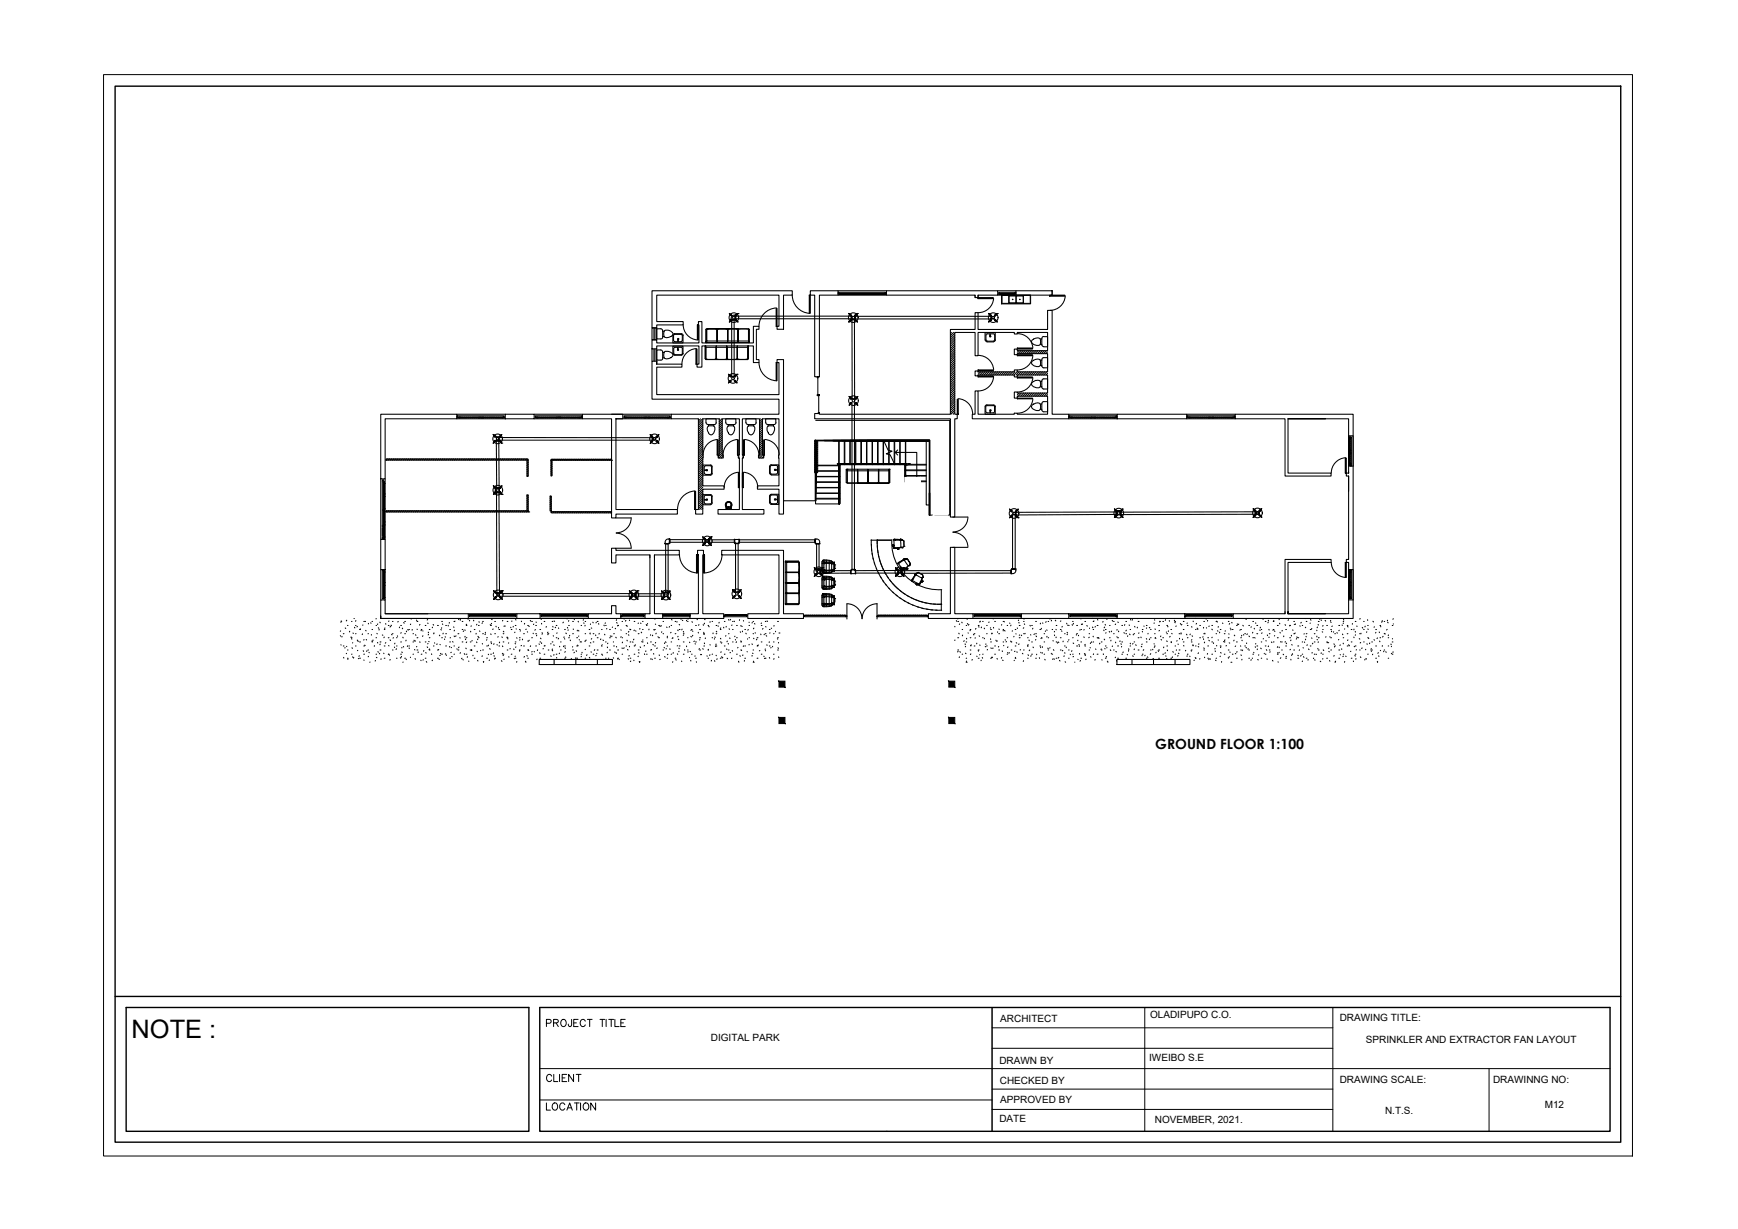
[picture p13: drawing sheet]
<svg xmlns="http://www.w3.org/2000/svg" width="420mm" height="297mm" viewBox="0 0 420 297" stroke-linecap="round" stroke-linejoin="round" font-family="sans-serif">
<defs><g id="words">
<text font-size="6.1" x="31.8" y="250.8">NOTE :</text>
<text font-size="4.9" x="130.9" y="269.5">LOCATION</text>
<text font-size="4.4" x="130.9" y="262.5">CLIENT</text>
<text font-size="3.4" x="279.3" y="181.1">GROUND FLOOR 1:100</text>
<g font-size="2.4">
<text x="171.8" y="251.7">DIGITAL PARK</text>
<text x="241.8" y="247">ARCHITECT</text>
<text x="278" y="246.1">OLADIPUPO C.O.</text>
<text x="323.9" y="246.8">DRAWING TITLE:</text>
<text x="241.6" y="257.2">DRAWN BY</text>
<text x="277.8" y="256.5">IWEIBO S.E</text>
<text x="330.2" y="252.1">SPRINKLER AND EXTRACTOR FAN LAYOUT</text>
<text x="241.7" y="261.9">CHECKED BY</text>
<text x="323.9" y="261.7">DRAWING SCALE:</text>
<text x="360.9" y="261.7">DRAWINNG NO:</text>
<text x="241.8" y="266.5">APPROVED BY</text>
<text x="334.8" y="269.3">N.T.S.</text>
<text x="373.4" y="267.8">M12</text>
<text x="241.6" y="271.2">DATE</text>
<text x="279.2" y="271.5">NOVEMBER, 2021.</text>
</g>
</g></defs>
<!-- layer: G-ANNO-TTLB -->
<g fill="none" stroke="#000" stroke-width=".24">
<path d="M130.5 258.3h258.7M132.1 247.3l1-.1 .1-.2v-.5l-1.1-.1v1.7M133.8 247.2l1-.1 .2-.2-.1-.4-1.1-.1v1.7M134.4 247.2l.6 .9M135.9 246.5a.81 .81 0 0 1 1 .7 .81 .81 0 0 1-1 .8l-.3-.5v-.4zM138.2 246.4l-.1 1.5-.4 .2-.3-.6M138.7 247.2h.6M139.8 246.4h-1.1v1.7h1.1M141.5 246.8a.63 .63 0 0 0-.7-.4 .63 .63 0 0 0-.5 .7v.4a.63 .63 0 0 0 .5 .6 .63 .63 0 0 0 .7-.4M142 246.4h1.1M142.6 246.4v1.7M145 246.4h1.2"/>
<path d="M145.6 246.4v1.7M146.5 246.4v1.7M147.2 246.4h1.2M147.8 246.4v1.7M148.6 246.4v1.7h1.1M150.1 247.2h.6M151.1 246.4h-1v1.7h1M239.8 243.5v29.9M239.8 253.4h82.4M239.8 248.4h82.4M130.5 265.9h109.3M239.8 268.1h82.4"/>
<path d="M239.8 263.2h82.4"/>
</g>
<!-- layer: G-ANNO-TTLB-THIN -->
<path d="M25 18h369.6v261.4h-369.6zM239.8 243.5v29.9M276.7 243.5v29.9M322.2 243.5v29.9M360 258.3v15.1" fill="none" stroke="#000" stroke-width=".24"/>
<!-- layer: G-ANNO-TTLB-MEDM -->
<path d="M27.8 20.8h364v255.3h-364zM27.8 240.8h364M30.5 243.5h97.4v29.9h-97.4zM130.5 243.5h258.7v29.9h-258.7z" fill="none" stroke="#000" stroke-width=".34"/>
<!-- layer: PDF12_A-DETL-GENF -->
<g fill="#000" stroke="#000" stroke-width=".24">
<path d="M188.3 164.6l1.5 1.5v-1.5zM188.3 164.6l1.5 1.5h-1.5z"/>
<path d="M188.3 173.4l1.5 1.5v-1.5zM188.3 173.4l1.5 1.5h-1.5z"/>
<path d="M229.4 164.6l1.4 1.5v-1.5zM229.4 164.6l1.4 1.5h-1.4z"/>
<path d="M229.4 173.4l1.4 1.5v-1.5zM229.4 173.4l1.4 1.5h-1.4z"/>
</g>
<!-- layer: PDF12_A-WALL -->
<g fill="none" stroke="#000" stroke-width=".25">
<path d="M157.6 70.3h33.9v1h-2.1v8.3h-1.6v-.7h.5v-7.6h-29.5v6.4h6.4v.8h-6.4v.7h-1.2zM157.6 79.2h1.2v2.9h-1.2zM195.9 70.3h6.7v1h-4.5v19.8h-1.2v-19.8h-1zM202.6 71.3h11.7M202.6 70.3h11.7M235.7 71.9v-.6h-21.4v-1h26.9v1h-4.8v.9M235.7 71.3v.6h.7v-.6M241.2 71.3h4.4M241.2 70.3h4.4M245.6 70.3h8.8v1h-8.8zM254.4 70.3v1M157.6 82.1h1.2v.8h10.2l-.2-5.2h.9v5.2h12.4v-4h1.4v.7h-.6v7.3h.6v.7h-1.4v-4h-12.4v5.1h-1.2v-.7h.5v-4.4h-10.2v.7h-1.2z"/>
<path d="M157.6 84.3v3M158.8 87.3h-1.2v9.2h30.7v3.6h-26v1.1h6.5v21.9h-.6v1.1h1.7v-6h5.2v-.8h-5.2v-16.2h4v8.8h-.3v.7h1.3v-.7h-.3v-8.8h4.1v8.8h-.2v.7h.2v12.4h-5.1v1.1h11.1v-1.1h-5.2v-12.4h.2v-.7h-.2v-8.8h4.1v8.8h-.2v.7h1.2v-.7h-.3v-8.8h4v16.2h-5.2v.8h5.2v6h1.1v-37.3h-1.6v.7h.5v7.8h-29.5v-6.7h6.1v-.7h-6.1M158.8 87.3v.7v-.7M158.8 84.3v3M196.9 99.9h1.2v.2h31.7v-20.5h5.9v-4h.7v4h16.9v-4.6h1.1v25.1h4v1.1h-23.4v-1.1h.7v-5.6h.7v5.6h8.8v-.2h.7v.2h7.4v-4.3h-7.4v.4h-.7v-1.5h.7v.3h7.4v-4.4h-7.4v.5h-.7v-.5h-8.8v.2h-.7v-1.1h.7v.2h8.8v-.5h.7v.5h7.4v-4.4h-7.4v.2h-.7v-1.3h.7v.4h7.4v-4.5h-7.4v.4h-.7v-.4h-8.8v5.7h-.7v-5.7h-4.9v19.8h.6v1.1h-.6v23.8h-1v-23.8h-32.9zM92 100.1h18.5v1.1h-17.4v14.5h-1.1zM92 115.7v14.6M93.1 115.7v14.6M110.5 101.2h11.6M110.5 100.1h11.6M122.1 100.1h7v1.1h-7zM129.1 101.2h11.7"/>
<path d="M129.1 100.1h11.7M140.8 100.1h9.8v1.1h-1.7v21.9h14.9v1.1h-14.9v1h-1.1v-24h-7zM147.8 100.1h14.5M148.9 101.2h13.4M197.1 106.4h-.2v7.9h.2M197.7 106.6v7.7h-.4M223.9 106.6v15.4h.7M258.4 101.2h11.7M258.4 100.1h11.7M270.1 100.1h16.8v1.1h-16.8zM286.9 101.2h11.7M286.9 100.1h11.7"/>
<path d="M311.4 101.2v13.1h10.4v.8h-11.1v-13.9h-12.1v-1.1h28.5v49.4h-29v-1.2h12.6v-13.1h11.1v.5M320.4 101.2h-9h14.6v13.1v-.2M326 118.7v-3.6v20.1h-.5v.7h.5v12.4h-14.6h9M326 114.3h-.5v.8h.5M326 105.3h1.1v7.3h-1.1zM92 130.3h1.1v7.4h-1.1zM92 137.7v7.3M93.1 137.7v7.3M147.8 132.5h1.1v.5h15.3v1.1h-6v14.2h2v1.2h-4.3v-1.2h1.2v-14.2h-8.2v2h-1.1zM157.1 134.1v.7M158.2 134.1v.7M168.6 134.1h.2h-.2v-1.1h1.5v1.1h-.2v14.2h5.1v1.2h-8.2v-1.2h2v-14.2"/>
<path d="M174.5 133h14.9v15.3h4.8v1.2h-13.4v-1.2h7.5v-14.2h-13.8zM229.8 132.3h1v16h4.4v1.2h-10.8v-1.2h5.4zM321.8 135.9h-10.4v12.4v-.5M326 137.7h1.1v7.3h-1.1zM93.1 148.3h20.1v1.2h-21.2h11.5M103.5 148.3h-10.4v-3.3h-1.1v4.5v-.6M113.2 148.3h11.7M113.2 149.5h11.7M124.9 148.3h5.7v1.2h-5.7zM130.6 148.3h11.6M130.6 149.5h11.6M142.2 148.3h5.6v-1.9h1.1v1.9h1.2v1.2h-7.9z"/>
<path d="M150.1 149.5h5.8h-.6M150.1 148.3h5.8M160.2 148.3h6.6M160.2 149.5h6.6M235.2 148.3h11.7M235.2 149.5h11.7M246.9 148.3h11.5v1.2h-11.5zM258.4 148.3h11.7M258.4 149.5h11.7M270.1 148.3h16.3v1.2h-16.3zM286.4 148.3h11.7M286.4 149.5h11.7"/>
<path d="M310.7 147.8v.5"/>
</g>
<!-- layer: PDF12_A-WALL-PATT -->
<g fill="none" stroke="#000" stroke-width=".25">
<path d="M230 80.3l-.2 .3M230.5 80.3l-.7 .9M230.8 80.6l-1 1.1M230.8 81.1l-1 1.1M230.8 81.6l-1 1.1M230.8 82.1l-1 1.1M230.8 82.6l-1 1.1M230.8 83.1l-1 1.2M230.8 83.7l-1 1.1M230.8 84.2l-1 1.1M230.8 84.7l-1 1.2M230.8 85.2l-1 1.2"/>
<path d="M230.8 85.7l-1 1.2M230.8 86.2l-1 1.2M230.8 86.8l-1 1.1M230.8 87.3l-1 1.1M230.8 87.8l-1 1.1M230.8 88.3l-1 1.2M230.8 88.8l-1 1.2M230.8 89.4l-1 1.1M230.8 89.9l-1 1.1M230.8 90.4l-1 1.1M230.8 90.9l-1 1.1M230.8 91.4l-1 1.1"/>
<path d="M230.8 92l-1 1M230.8 92.5l-1 1.1M230.8 93l-1 1.1M230.8 93.5l-1 1.1M230.8 94l-1 1.1M230.8 94.6l-1 1M230.8 95.1l-1 1M230.8 95.6l-1 1M230.8 96.1l-1 1.1M230.8 96.6l-1 1.1M230.8 97.1l-1 1.1M230.8 97.7l-1 1"/>
<path d="M230.8 98.2l-1 1M230.8 98.7l-1 1.1M230.8 99.2l-.9 .9M230.8 99.7l-.4 .4M236.5 89.9l-.1 .1M237.1 89.9l-.7 .6M237.6 89.9l-.7 .7M238.1 89.9l-.7 .7M238.6 89.9l-.7 .7M239.1 89.9l-.7 .7M239.7 89.9l-.8 .7M240.2 89.9l-.7 .7"/>
<path d="M240.7 89.9l-.7 .7M241.2 89.9l-.7 .7M241.7 89.9l-.7 .7M242.2 89.9l-.7 .7M242.8 89.9l-.8 .7M243.3 89.9l-.8 .7M243.8 89.9l-.8 .7M244.3 89.9l-.7 .7M244.8 89.9l-.7 .7M245.3 89.9l-.7 .7M245.8 89.9l-.7 .7M246.3 84.8l-.4 .3"/>
<path d="M246.4 89.9l-.8 .7M246.4 95l-.5 .5M246.8 84.8l-.7 .7M246.9 89.9l-.8 .7M246.9 95l-.7 .8M247.3 84.8l-.7 .7M247.4 89.9l-.8 .7M247.5 95l-.8 .8M247.8 84.8l-.7 .7M247.9 89.9l-.7 .7M248 95l-.8 .8M248.4 84.8l-.8 .7"/>
<path d="M248.4 89.9l-.7 .7M248.5 95l-.8 .8M248.9 84.8l-.7 .7M248.9 89.9l-.7 .7M249 95l-.7 .8M249.4 84.8l-.7 .7M249.4 89.9l-.7 .7M249.5 95l-.7 .8M249.9 84.8l-.7 .7M250 89.9l-.8 .7M250 95l-.7 .8M250.4 84.8l-.7 .7"/>
<path d="M250.5 89.9l-.8 .7M250.5 95l-.7 .8M250.9 84.8l-.7 .7M251 89.9l-.7 .7M251.1 95l-.8 .8M251.5 84.8l-.7 .7M251.5 89.9l-.7 .7M251.6 95l-.8 .8M252 84.8l-.7 .7M252 89.9l-.7 .7M252.1 95l-.8 .8M252.5 84.8l-.7 .7"/>
<path d="M252.5 89.9l-.7 .7M252.6 95l-.7 .8M253 84.8l-.7 .7M253 89.9l-.7 .7M253.1 95l-.7 .8M253.3 90.2l-.4 .4M253.3 85l-.5 .5M253.3 95.4l-.4 .4M168.8 101.2v.1M169.3 101.2l-.5 .6M169.9 101.2l-1.1 1.1M169.9 101.7l-1.1 1.1"/>
<path d="M169.9 102.2l-1.1 1.1M169.9 102.7l-1.1 1.1M169.9 103.3l-1.1 1.1M169.9 103.8l-1.1 1.1M169.9 104.3l-1.1 1.1M169.9 104.8l-1.1 1.1M169.9 105.3l-1.1 1.1M169.9 105.8l-1.1 1.1M169.9 106.4l-1.1 1M169.9 106.9l-1.1 1.1M169.9 107.4l-1.1 1.1M169.9 107.9l-1.1 1.1"/>
<path d="M169.9 108.4l-1.1 1.1M169.9 108.9l-1.1 1.1M169.9 109.5l-1.1 1M169.9 110l-1.1 1M169.9 111l-1.1 1.1M169.9 111.5l-1.1 1.1M169.9 112.1l-1.1 1M169.9 112.6l-1.1 1M169.9 113.1l-1.1 1.1M169.9 113.6l-1.1 1.1M169.9 114.1l-1.1 1.1M169.9 114.6l-1.1 1.1"/>
<path d="M169.9 115.1l-1.1 1.1M169.9 115.7l-1.1 1M169.9 116.2l-1.1 1.1M169.9 116.7l-1.1 1.1M169.9 117.2l-1.1 1.1M169.9 117.7l-1.1 1.1M169.9 118.2l-1.1 1.2M169.9 118.7l-1.1 1.2M169.9 119.3l-1.1 1.1M169.9 119.8l-1.1 1.1M170 110.4l-1.2 1.2M174 101.2l-.1 .1"/>
<path d="M174.5 101.2l-.6 .7M174.6 109.4l-1 1M174.6 109.9l-.8 .8M174.6 101.7l-.7 .7M174.6 102.2l-.7 .7M174.6 104.8l-.7 .7M174.6 105.3l-.7 .7M174.6 107.4l-.7 .7M174.6 107.9l-.7 .7M174.6 102.7l-.7 .7M174.6 103.2l-.7 .7M174.6 103.7l-.7 .7"/>
<path d="M174.6 104.3l-.7 .7M174.6 105.8l-.7 .7M174.6 106.3l-.7 .7M174.6 106.8l-.7 .8M174.6 108.4l-.7 .7M174.6 108.9l-.7 .7M174.9 110.2l-.6 .5M178.7 110l-.2 .2M178.7 110.4l-.2 .3M179.7 110l-.2 .2M179.7 110.5l-.2 .2M183.8 101.2l-.2 .2"/>
<path d="M184.3 109.5l-.9 .9M184.3 101.2l-.7 .7M184.3 110l-.7 .7M184.3 101.7l-.7 .7M184.3 102.2l-.7 .8M184.3 102.7l-.7 .8M184.3 103.3l-.7 .7M184.3 103.8l-.7 .8M184.3 104.3l-.7 .8M184.3 104.8l-.7 .8M184.3 105.3l-.7 .8M184.3 105.8l-.7 .8"/>
<path d="M184.3 106.4l-.7 .7M184.3 106.9l-.7 .8M184.3 107.4l-.7 .8M184.3 108l-.7 .7M184.3 108.5l-.7 .7M184.3 109l-.7 .7M184.6 110.3l-.4 .4M188.3 110.7h.1M188.3 110.2h-.1M197.1 106.6l-.2 .1M197.1 107.1l-.2 .1M197.1 107.6l-.2 .1"/>
<path d="M197.1 108.1l-.2 .2M197.1 108.6l-.2 .2M197.1 109.1l-.2 .2M197.1 109.7l-.2 .1M197.1 110.2l-.2 .2M197.1 110.7l-.2 .2M197.1 111.2l-.2 .2M197.1 111.7l-.2 .2M197.1 112.2l-.2 .2M197.1 112.8l-.2 .1M197.1 113.3l-.2 .2M197.1 113.8l-.2 .2"/>
<path d="M197.6 106.6l-.3 .3M197.7 107l-.4 .4M197.7 107.6l-.4 .3M197.7 108.1l-.4 .3M197.7 108.6l-.4 .3M197.7 109.1l-.4 .4M197.7 109.6l-.4 .4M197.7 110.1l-.4 .4M197.7 110.7l-.4 .3M197.7 111.2l-.4 .3M197.7 111.7l-.4 .4M197.7 112.2l-.4 .4"/>
<path d="M197.7 112.7l-.4 .4M197.7 113.2l-.4 .4M197.7 113.8l-.4 .3M169.9 120.3l-1.1 1.1M169.9 120.8l-1.1 1.1M169.9 121.3l-1.1 1.2M169.9 121.8l-1.1 1.2M169.9 122.3l-.8 .8M169.9 122.9l-.3 .2"/>
</g>
<!-- layer: PDF12_A-GLAZ-CURT -->
<g fill="none" stroke="#000" stroke-width=".25">
<path d="M202.8 71.1h11.3M202.8 71h5.6v.1h-5.6zM202.9 71h-.1M203.2 71.1h.1M203.2 71h.1M203.2 71.1h.3M203.2 71h.3M203.4 71l-.1 .1M203.9 71l-.1 .1M204.5 71l-.2 .1M205 71l-.2 .1M205.5 71l-.2 .1"/>
<path d="M206 71l-.1 .1M206.5 71l-.1 .1M207.1 71l-.2 .1M207.6 71l-.2 .1M207.8 71.1h.3M207.8 71h.3M208.1 71l-.2 .1M208.1 71.1h.1M208.1 71h.1M208.4 71h5.7v.1h-5.7zM208.6 71l-.2 .1M208.8 71.1h.1"/>
<path d="M208.8 71h.1M208.8 71.1h.3M208.8 71h.3M209.1 71l-.1 .1M209.6 71l-.1 .1M210.2 71l-.2 .1M210.7 71l-.2 .1M211.2 71l-.1 .1M211.7 71l-.1 .1M212.2 71l-.1 .1M212.7 71l-.1 .1M213.2 71l-.1 .1"/>
<path d="M213.5 71.1h.2M213.5 71h.2M213.7 71.1h.1M213.7 71h.1M213.8 71l-.1 .1M241.4 71h3.9v.1h-3.9zM241.4 71.1h3.9M241.7 71l-.1 .1M241.8 71.1h.1M241.8 71h.1M241.8 71h.3M242.2 71l-.4 .1"/>
<path d="M242.7 71l-.1 .1M243.2 71l-.1 .1M243.8 71l-.2 .1M244.3 71l-.1 .1M244.7 71h.3M244.8 71l-.1 .1M245 71.1h.1M245 71h.1M245.3 71l-.1 .1M92.8 119.7h.1v3.6h-.1zM92.8 116.8h.1M92.8 119.4h.1"/>
<path d="M92.8 116.5h.1v3.2h-.1zM92.8 116.8v.3l.1-.2M92.8 116.5h.1M92.9 116.5v13.6M92.9 116.8h.1M92.9 119.4h.1M92.9 116.8v.3M92.9 119v.4M92.9 119l-.1 .4M92.9 117.4l-.1 .2M92.9 118l-.1 .1M92.9 118.5l-.1 .1"/>
<path d="M92.9 119.5l-.1 .1M93.3 110.9h34.3v.3h-34.3zM93.6 110.9l-.3 .3M94.2 110.9l-.4 .3M94.7 110.9l-.4 .3M95.2 110.9l-.3 .3M95.7 110.9l-.3 .3M96.2 110.9l-.3 .3M96.7 110.9l-.3 .3M97.3 110.9l-.4 .3M97.8 110.9l-.3 .3M98.3 110.9l-.3 .3"/>
<path d="M98.8 110.9l-.3 .3M99.3 110.9l-.3 .3M99.8 110.9l-.3 .3M100.3 110.9l-.3 .3M100.9 110.9l-.3 .3M101.4 110.9l-.3 .3M101.9 110.9l-.3 .3M102.4 110.9l-.3 .3M102.9 110.9l-.3 .3M103.4 110.9l-.3 .3M103.9 110.9l-.3 .3M104.5 110.9l-.3 .3"/>
<path d="M105 110.9l-.3 .3M105.5 110.9l-.2 .3M106 110.9l-.2 .3M106.5 110.9l-.2 .3M107 110.9l-.2 .3M107.5 110.9l-.2 .3M108.1 110.9l-.3 .3M108.6 110.9l-.3 .3M109.1 110.9l-.2 .3M109.6 110.9l-.2 .3M110.1 110.9l-.2 .3M110.6 101h11.3"/>
<path d="M110.6 100.8h5.7v.2h-5.7zM110.6 110.9l-.2 .3M110.7 100.8l-.1 .1M111 101h.3M111 100.8h.1M111 100.8h.3M111.2 110.9l-.3 .3M111.2 100.8l-.1 .2M111.7 110.9l-.3 .3M111.7 100.8l-.1 .2M112.2 110.9l-.3 .3M112.2 100.8v.2"/>
<path d="M112.7 110.9l-.2 .3M112.7 100.8v.2M113.3 110.9l-.3 .3M113.3 100.8l-.1 .2M113.8 110.9l-.3 .3M113.8 100.8l-.1 .2M114.3 110.9l-.3 .3M114.3 100.8l-.1 .2M114.8 110.9l-.3 .3M114.8 100.8l-.1 .2M115.3 110.9l-.3 .3M115.3 100.8l-.1 .2"/>
<path d="M115.7 101h.3M115.7 100.8h.3M115.8 110.9l-.3 .3M115.8 100.8v.2M116 100.8h.1M116.3 101h.1M116.3 100.8h5.6v.2h-5.6zM116.4 110.9l-.4 .3M116.4 100.8l-.1 .2M116.6 101h.3M116.6 100.8h.1M116.6 100.8h.3l-.1 .2"/>
<path d="M116.9 110.9l-.3 .3M117.4 110.9l-.3 .3M117.4 100.8l-.1 .2M117.9 110.9l-.3 .3M117.9 100.8l-.1 .2M118.4 110.9l-.3 .3M118.4 100.8l-.1 .2M119 110.9l-.4 .3M119 100.8l-.2 .2M119.5 110.9l-.4 .3M119.5 100.8l-.1 .2M120 110.9l-.3 .3"/>
<path d="M120 100.8l-.1 .2M120.5 110.9l-.3 .3M120.5 100.8l-.1 .2M121 110.9l-.3 .3M121 100.8l-.1 .2M121.3 101h.3M121.3 100.8h.3M121.6 100.8h.1M121.6 110.9l-.4 .3M121.6 100.8l-.2 .2M122.1 110.9l-.4 .3M122.6 110.9l-.3 .3"/>
<path d="M123.1 110.9l-.3 .3M123.6 110.9l-.3 .3M124.1 110.9l-.3 .3M124.6 110.9l-.3 .3M125.2 110.9l-.4 .3M125.7 110.9l-.3 .3M126.2 110.9l-.3 .3M126.7 110.9l-.3 .3M127.2 110.9l-.3 .3M127.4 111.1h.3v4h-.3zM127.4 119.6h.3v4h-.3zM127.6 111l-.1 .2"/>
<path d="M127.7 111.2l-.3 .3M127.7 111.7l-.3 .3M127.7 112.2l-.3 .3M127.7 112.8l-.3 .2M127.7 113.3l-.3 .2M127.7 113.8l-.3 .2M127.7 114.3l-.3 .3M127.7 114.8l-.3 .3M127.7 119.7l-.3 .3M129.4 101h11.2M129.4 100.8h5.6v.2h-5.6zM129.7 100.8h.1"/>
<path d="M129.7 100.8h.3M129.9 100.8l-.2 .2h.3M130.4 100.8l-.2 .2M130.9 100.8l-.1 .2M131.4 100.8l-.1 .2M131.9 100.8l-.1 .2M132.4 100.8l-.1 .2M132.9 100.8l-.1 .2M133 119.9h.3v3.6h-.3zM133 119.9h.1M133.2 111.2h.2v3.8h-.2zM133.2 111h14.6v.3h-14.6z"/>
<path d="M133.4 100.8v.2M133.4 111.2l-.2 .3M133.4 111.7l-.2 .3M133.4 112.2l-.2 .3M133.4 112.7l-.2 .3M133.4 113.2l-.2 .3M133.4 113.7l-.2 .3M133.4 114.3l-.2 .3M133.4 114.8l-.2 .2M133.7 111l-.3 .3M134 100.8l-.1 .2M134.2 111l-.3 .3"/>
<path d="M134.4 100.8h.2M134.5 100.8l-.1 .2h.2M134.6 100.8h.1M134.7 111l-.3 .3M135 100.8h.1M135 100.8h5.6v.2h-5.6zM135 100.8l-.1 .2M135.2 111l-.3 .3M135.3 101h.3M135.3 100.8h.1M135.3 100.8h.3M135.5 100.8l-.1 .2"/>
<path d="M135.7 111l-.3 .3M136 100.8l-.1 .2M136.2 111l-.2 .3M136.5 100.8v.2M136.8 111l-.3 .3M137 100.8v.2M137.3 111l-.3 .3M137.6 100.8l-.1 .2M137.8 111l-.3 .3M138.1 100.8l-.1 .2M138.3 111l-.3 .3M138.6 100.8l-.1 .2"/>
<path d="M138.8 111l-.2 .3M139.1 100.8l-.1 .2M139.3 111l-.2 .3M139.6 100.8l-.1 .2M139.8 111l-.2 .3M139.9 101h.4M139.9 100.8h.4M140.1 100.8v.2M140.3 100.8h.1M140.3 111l-.2 .3M140.9 111l-.3 .3M141.4 111l-.3 .3"/>
<path d="M142 111l-.3 .3M142.5 111l-.3 .3M143 111l-.3 .3M143.5 111l-.3 .3M144 111l-.3 .3M144.5 111l-.3 .3M145 111l-.2 .3M145.6 111l-.3 .3M146.1 111l-.3 .3M146.6 111l-.3 .3M147.1 111l-.3 .3M147.6 111l-.3 .3"/>
<path d="M147.8 111.3h.1M150.8 101h11.2M150.8 100.8h5.6v.2h-5.6zM151 100.8l-.1 .2M151.2 100.8h.1M151.2 100.8h.2M151.6 100.8l-.4 .2M152.1 100.8l-.2 .2M152.6 100.8l-.1 .2M153.1 100.8l-.1 .2M153.6 100.8l-.1 .2M154.1 100.8l-.1 .2"/>
<path d="M154.7 100.8l-.2 .2M155.2 100.8l-.2 .2M155.7 100.8l-.1 .2M155.8 100.8h.3M156.1 100.8h.1M156.2 100.8l-.1 .2h-.3M156.4 100.8h5.6v.2h-5.6zM156.7 100.8l-.1 .2M156.8 101h.3M156.8 100.8h.1M156.8 100.8h.3M157.2 100.8l-.1 .2"/>
<path d="M157.7 100.8l-.1 .2M158.3 100.8l-.1 .2M158.8 100.8l-.1 .2M159.3 100.8l-.1 .2M159.8 100.8l-.1 .2M160.3 100.8l-.1 .2M160.8 100.8l-.1 .2M161.4 101h.3M161.7 100.8h.1M161.7 100.8l-.4 .2M161.9 100.8l-.1 .2M258.6 101h11.2"/>
<path d="M258.6 100.8h5.7v.2h-5.7zM258.6 100.8v.1M259 101h.3M259 100.8h.1M259 100.8h.3M259.2 100.8l-.1 .2M259.7 100.8l-.1 .2M260.2 100.8l-.1 .2M260.7 100.8l-.1 .2M261.3 100.8l-.2 .2M261.8 100.8l-.2 .2M262.3 100.8l-.2 .2"/>
<path d="M262.8 100.8l-.1 .2M263.3 100.8l-.1 .2M263.6 101h.3M263.6 100.8h.3M263.8 100.8l-.1 .2M263.9 100.8h.1M264.3 100.8h5.5v.2h-5.5zM264.3 100.8l-.1 .2M264.6 101h.3M264.6 100.8h.1M264.6 100.8h.3l-.2 .2M265.4 100.8l-.2 .2"/>
<path d="M265.9 100.8l-.2 .2M266.4 100.8l-.2 .2M266.9 100.8l-.1 .2M267.4 100.8l-.1 .2M267.9 100.8v.2M268.5 100.8l-.1 .2M269 100.8l-.1 .2M269.2 101h.3M269.2 100.8h.3l-.1 .2M269.5 100.8h.1M287.2 101h11.1M287.2 100.8h5.6v.2h-5.6z"/>
<path d="M287.5 100.8h.1M287.5 100.8h.3M287.6 100.8l-.1 .2h.3M288.1 100.8l-.1 .2M288.6 100.8v.2M289.2 100.8l-.1 .2M289.7 100.8l-.1 .2M290.2 100.8l-.1 .2M290.7 100.8l-.1 .2M291.2 100.8l-.1 .2M291.7 100.8l-.1 .2M292.1 101h.3"/>
<path d="M292.1 100.8h.3M292.2 100.8v.2M292.4 100.8h.1M292.8 100.8l-.1 .2M292.8 100.8h5.5v.2h-5.5zM293.1 101h.3M293.1 100.8h.1M293.1 100.8h.3M293.3 100.8l-.1 .2M293.8 100.8l-.1 .2M294.3 100.8l-.1 .2M294.8 100.8l-.1 .2"/>
<path d="M295.3 100.8l-.1 .2M295.9 100.8l-.1 .2M296.4 100.8l-.1 .2M296.9 100.8l-.1 .2M297.4 100.8l-.1 .2M297.7 101h.3M297.7 100.8h.3M297.9 100.8l-.1 .2M298 100.8h.1M298.3 101h.1M326.2 105.6v6.8M326.2 108.8h.1"/>
<path d="M326.2 108.5v.3h.2M326.2 105.9h.1M326.2 105.6h.2v3.5h-.2zM326.2 112.1h.1M326.2 109.5h.1M326.2 109.1h.2v3.3h-.2zM326.2 105.9v.3M326.2 109.5v.3M326.2 111.8v.3M326.4 108.8h.1M326.4 105.9h.1M326.4 112.1h.1"/>
<path d="M326.4 109.5h.1M326.4 105.9v.3l-.2 .1M326.4 108.5v.3M326.4 109.5v.3M326.4 111.8v.3M326.4 108.2l-.2 .1M326.4 107.7l-.2 .1M326.4 107.2l-.2 .1M326.4 106.7l-.2 .1M326.4 105.6l-.2 .1M326.4 112.4h.1M326.4 111.8l-.2 .1"/>
<path d="M326.4 111.3l-.2 .1M326.4 110.8l-.2 .1M326.4 110.3l-.2 .1M326.4 109.8l-.2 .1M326.4 109.3h-.2M92.8 138.3h.1M92.8 137.9h.1v3.2h-.1zM92.8 126.9h.1M92.8 129.8h.1M92.8 126.5h.1v3.6h-.1zM92.8 123.7h.1M92.8 126.2h.1"/>
<path d="M92.8 123.3h.1v3.2h-.1zM92.8 120.1l.1-.1v.4M92.8 120h.1M92.8 123h.1M92.8 120v.4M92.8 122.7v.3M92.8 123.7v.3M92.8 126.9v.3M92.8 129.5v.3M92.8 138.3v.3M92.8 137.9v.1M92.8 123.3h.1"/>
<path d="M92.9 137.9v6.8M92.9 138.3h.1M92.9 126.9h.1M92.9 129.8h.1M92.9 123.7h.1M92.9 126.2h.1M92.9 125.8l-.1 .4M92.9 120h.1M92.9 123h.1M92.9 122.7v.3M92.9 123.7v.3M92.9 125.9v.3"/>
<path d="M92.9 126.9v.3M92.9 129.5v.3M92.9 138.3v.3M92.9 138.3l-.1 .2M92.9 138.9l-.1 .1M92.9 139.4l-.1 .1M92.9 139.9l-.1 .1M92.9 126.8l-.1 .2M92.9 127.3l-.1 .2M92.9 127.9l-.1 .1M92.9 128.4l-.1 .1M92.9 128.9l-.1 .2"/>
<path d="M92.9 129.4l-.1 .2M92.9 129.9l-.1 .2M92.9 123.7l-.1 .2M92.9 124.2l-.1 .2M92.9 124.8l-.1 .1M92.9 125.3l-.1 .1M92.9 126.3l-.1 .2M92.9 120.6l-.1 .1M92.9 121.1l-.1 .1M92.9 121.6l-.1 .1M92.9 122.1l-.1 .1M92.9 122.6l-.1 .1"/>
<path d="M92.9 123.1l-.1 .1M93.3 123.4h34.5v.3h-34.5zM93.5 123.4l-.2 .3M94 123.4l-.3 .3M94.5 123.4l-.3 .3M95 123.4l-.3 .3M95.5 123.4l-.3 .3M96.1 123.4l-.4 .3M96.6 123.4l-.3 .3M97.1 123.4l-.3 .3M97.6 123.4l-.3 .3M98.1 123.4l-.3 .3"/>
<path d="M98.7 123.4l-.4 .3M99.2 123.4l-.4 .3M99.7 123.4l-.3 .3M100.2 123.4l-.3 .3M100.7 123.4l-.3 .3M101.2 123.4l-.3 .3M101.7 123.4l-.2 .3M102.2 123.4l-.2 .3M102.8 123.4l-.3 .3M103.3 123.4l-.3 .3M103.8 123.4l-.3 .3M104.3 123.4l-.3 .3"/>
<path d="M104.8 123.4l-.2 .3M105.3 123.4l-.2 .3M105.8 123.4l-.2 .3M106.4 123.4l-.3 .3M106.9 123.4l-.3 .3M107.5 123.4l-.3 .3M108 123.4l-.3 .3M108.5 123.4l-.3 .3M109 123.4l-.3 .3M109.5 123.4l-.3 .3M110 123.4l-.3 .3M110.5 123.4l-.2 .3"/>
<path d="M111.1 123.4l-.3 .3M111.6 123.4l-.3 .3M112.1 123.4l-.3 .3M112.6 123.4l-.3 .3M113.1 123.4l-.3 .3M113.6 123.4l-.3 .3M114.1 123.4l-.3 .3M114.7 123.4l-.3 .3M115.2 123.4l-.3 .3M115.7 123.4l-.3 .3M116.2 123.4l-.3 .3M116.7 123.4l-.3 .3"/>
<path d="M117.2 123.4l-.3 .3M117.8 123.4l-.4 .3M118.3 123.4l-.3 .3M118.8 123.4l-.3 .3M119.3 123.4l-.3 .3M119.8 123.4l-.3 .3M120.3 123.4l-.3 .3M120.9 123.4l-.4 .3M121.4 123.4l-.3 .3M121.9 123.4l-.3 .3M122.4 123.4l-.3 .3M122.9 123.4l-.2 .3"/>
<path d="M123.5 123.4l-.3 .3M124 123.4l-.3 .3M124.5 123.4l-.3 .3M125 123.4l-.3 .3M125.5 123.4l-.3 .3M126 123.4l-.3 .3M126.5 123.4l-.2 .3M127.1 123.4l-.3 .3M127.6 123.4l-.3 .3M127.7 120.2l-.3 .3M127.7 120.7l-.3 .3M127.7 121.2l-.3 .3"/>
<path d="M127.7 121.8l-.3 .2M127.7 122.3l-.3 .3M127.7 122.8l-.3 .3M127.7 123.3l-.3 .3M127.8 123.7h.1M133.2 123.7h14.6v.3h-14.6zM133.3 122.2l-.3 .3M133.3 120.1l-.3 .3M133.3 120.7l-.3 .2M133.3 121.2l-.3 .3M133.3 121.7l-.3 .3M133.3 122.8l-.3 .2"/>
<path d="M133.3 123.3l-.3 .2M133.4 123.7l-.2 .2M133.9 123.7l-.2 .3M134.4 123.7l-.2 .3M134.9 123.7l-.2 .3M135.4 123.7l-.2 .3M136 123.7l-.3 .3M136.5 123.7l-.3 .3M137 123.7l-.2 .3M137.5 123.7l-.2 .3M138 123.7l-.2 .3M138.6 123.7l-.3 .3"/>
<path d="M139.1 123.7l-.3 .3M139.6 123.7l-.3 .3M140.1 123.7l-.3 .3M140.7 123.7l-.4 .3M141.2 123.7l-.3 .3M141.7 123.7l-.3 .3M142.2 123.7l-.3 .3M142.7 123.7l-.3 .3M143.2 123.7l-.3 .3M143.8 123.7l-.4 .3M144.3 123.7l-.3 .3M144.8 123.7l-.3 .3"/>
<path d="M145.3 123.7l-.3 .3M145.8 123.7l-.3 .3M146.4 123.7l-.4 .3M146.9 123.7l-.4 .3M147.4 123.7l-.3 .3M147.8 123.7l-.2 .3M326.2 137.9v6.8M326.2 138.3h.1M326.2 137.9h.2v3.2h-.2zM326.2 138.3v.3M326.2 138.3l.2 .2M326.2 138.9l.2 .1"/>
<path d="M326.2 139.4l.2 .1M326.2 139.9l.2 .1M326.4 137.9v.1M326.4 138.3h.1M326.4 138.3v.3M92.8 141.5h.1M92.8 144.4h.1M92.8 141.1h.1v3.6h-.1zM92.8 140.8h.1M92.8 144.2l.1-.1v.3M92.8 140.5v.3M92.8 141.5v.2"/>
<path d="M92.8 144.1v.3M92.9 141.5h.1M92.9 144.4h.1M92.9 140.8h.1M92.9 143l-.1 .1M92.9 140.5v.3M92.9 141.5v.2M92.9 141.4l-.1 .2M92.9 141.9l-.1 .2M92.9 142.5l-.1 .1M92.9 143.6h-.1M92.9 144.6l-.1 .1"/>
<path d="M92.9 140.4l-.1 .1M92.9 140.9l-.1 .2M113.5 148.6h11.2M113.5 148.6h5.1v.1h-5.1zM113.7 148.6l-.1 .1M113.8 148.6h.3M114.2 148.6l-.1 .2-.3-.1M114.7 148.6l-.1 .1M115.2 148.6l-.1 .1M115.8 148.6l-.1 .1M116.3 148.6l-.1 .1M116.9 148.6l-.2 .1"/>
<path d="M117.4 148.6l-.2 .1M117.9 148.6l-.2 .1M118 148.6h.3M118.4 148.6l-.1 .2-.3-.1M118.6 148.6h6.1v.1h-6.1zM118.9 148.6l-.1 .1M119 148.6h.2M119.4 148.6l-.4 .1M119.9 148.6l-.1 .1M120.5 148.6l-.2 .1M121 148.6l-.2 .1M121.5 148.6l-.2 .1"/>
<path d="M122 148.6l-.2 .1M122.5 148.6l-.1 .1M123 148.6l-.1 .1M123.5 148.6l-.1 .1M124.1 148.7h.3M124.4 148.6l-.3-.1-.1 .2M124.6 148.6l-.1 .1M130.8 148.6h11.2M130.8 148.6h5.1v.1h-5.1zM131.1 148.6h.3M131.3 148.6l-.2 .2 .3-.1M131.8 148.6l-.1 .1"/>
<path d="M132.3 148.6l-.1 .1M132.8 148.6l-.1 .1M133.4 148.6l-.2 .1M133.9 148.6l-.2 .1M134.4 148.6l-.1 .1M134.9 148.6l-.1 .1M135.3 148.6h.3M135.3 148.7h.3M135.4 148.6l-.1 .1M135.9 148.6l-.1 .1M135.9 148.6h6.1v.1h-6.1zM136.2 148.6h.3"/>
<path d="M136.2 148.7h.3M136.5 148.6l-.2 .1M137 148.6l-.2 .1M137.5 148.6l-.1 .1M138 148.6l-.1 .1M138.6 148.6l-.2 .1M139.1 148.6l-.2 .1M139.6 148.6l-.2 .1M140.1 148.6l-.2 .1M140.6 148.6l-.1 .1M141.1 148.6l-.1 .1M141.3 148.6l.4-.1-.2 .2"/>
<path d="M141.3 148.7h.4M150.4 148.6h5.3v.1h-5.3zM150.4 148.6h5.3M150.4 148.6v.1M150.7 148.6h.3M150.7 148.7h.3M150.9 148.6l-.1 .1M151.4 148.6v.1M151.9 148.6v.1M152.5 148.6l-.1 .1M153 148.6l-.1 .1M153.5 148.6l-.1 .1"/>
<path d="M154 148.6l-.1 .1M154.5 148.6l-.1 .1M155 148.7h.4M155.4 148.6l-.4-.1v.2M155.6 148.6l-.1 .1M160.2 148.6h6.6v.1h-6.6zM160.2 148.6h6.6M160.6 148.6h.2M160.6 148.7h.2M160.6 148.6l-.1 .1M161.1 148.6v.1M161.6 148.6v.1"/>
<path d="M162.2 148.6l-.1 .1M162.7 148.6l-.1 .1M163.2 148.6l-.1 .1M163.7 148.6l-.1 .1M164.2 148.6l-.1 .1M164.8 148.6l-.2 .1M165.3 148.6l-.1 .1M165.8 148.6l-.1 .1M166.1 148.6h.4M166.1 148.7h.4M166.3 148.6l-.1 .1M166.8 148.7h-.1"/>
<path d="M175.2 148.6h5.4v.1h-5.4zM175.2 148.6h5.4M175.3 148.6l-.1 .1M175.5 148.6l.3-.1-.1 .2M175.5 148.7h.3M176.4 148.6l-.2 .1M176.9 148.6l-.2 .1M177.4 148.6l-.2 .1M177.9 148.6l-.1 .1M178.4 148.6l-.1 .1M179 148.6l-.2 .1M179.5 148.6l-.2 .1"/>
<path d="M179.9 148.6h.3M179.9 148.7h.3M180 148.6l-.1 .1M180.5 148.6l-.1 .1M194.5 148.7h8.7v.1h-8.7zM194.9 148.7l-.1 .1M195.4 148.7l-.1 .1M195.9 148.7l-.1 .1M196.4 148.7l-.1 .1M196.9 148.7l-.1 .1M197.5 148.7l-.1 .1M198 148.7l-.1 .1"/>
<path d="M198.6 148.7l-.2 .1M199.1 148.7l-.2 .1M199.6 148.7l-.2 .1M200.1 148.7l-.2 .1M200.6 148.7l-.1 .1M201.1 148.7l-.1 .1M201.6 148.7l-.1 .1M202.2 148.7l-.2 .1M202.7 148.7l-.2 .1M203.2 148.7h1.3v.1h-1.3zM203.2 148.7l-.2 .1M203.7 148.7l-.1 .1"/>
<path d="M204.2 148.7l-.1 .1M212.3 148.7h1.6v.1h-1.6zM212.5 148.7l-.1 .1M213 148.7l-.1 .1M213.5 148.7l-.1 .1M213.9 148.7h10.3v.1h-10.3zM214 148.7l-.1 .1M214.5 148.7l-.1 .1M215 148.7l-.1 .1M215.6 148.7l-.2 .1M216.1 148.7l-.1 .1M216.6 148.7l-.1 .1"/>
<path d="M217.1 148.7l-.1 .1M217.6 148.7l-.1 .1M218.2 148.7l-.2 .1M218.7 148.7l-.2 .1M219.2 148.7l-.2 .1M219.7 148.7l-.1 .1M220.2 148.7l-.1 .1M220.8 148.7l-.2 .1M221.3 148.7l-.2 .1M221.8 148.7l-.2 .1M222.3 148.7l-.1 .1M222.8 148.7l-.1 .1"/>
<path d="M223.4 148.7l-.2 .1M223.9 148.7l-.2 .1M235.5 148.6h11.1v.1M235.5 148.6h5.6v.1h-5.6zM235.8 148.7h.3M236.1 148.6l-.3-.1-.1 .2M236.4 148.6l-.2 .1M236.9 148.6l-.2 .1M237.4 148.6l-.2 .1M237.9 148.6l-.1 .1M238.4 148.6l-.1 .1M238.9 148.6l-.1 .1"/>
<path d="M239.5 148.6l-.2 .1M240 148.6l-.2 .1M240.4 148.6h.3M240.4 148.7h.3M240.5 148.6l-.2 .1M241 148.6l-.1 .1M241.1 148.6h5.5v.1h-5.5zM241.4 148.6h.3M241.5 148.6l-.1 .2 .3-.1M242 148.6l-.1 .1M242.5 148.6l-.1 .1M243 148.6v.1"/>
<path d="M243.6 148.6l-.1 .1M244.1 148.6l-.1 .1M244.6 148.6l-.1 .1M245.1 148.6l-.1 .1M245.6 148.6l-.1 .1M246.1 148.6h.3M246.1 148.6v.2l.3-.1M258.6 148.6h11.2M258.6 148.6h5.7v.1h-5.7zM259 148.6h.3M259 148.7h.3M259.1 148.6l-.2 .1"/>
<path d="M259.6 148.6l-.2 .1M260.1 148.6l-.1 .1M260.6 148.6l-.1 .1M261.2 148.6l-.2 .1M261.7 148.6l-.2 .1M262.2 148.6l-.1 .1M262.7 148.6l-.1 .1M263.2 148.6l-.1 .1M263.6 148.6h.3M263.6 148.7h.3M263.8 148.6l-.2 .1M264.3 148.6h.1"/>
<path d="M264.3 148.6h5.5v.1h-5.5zM264.3 148.6l-.2 .1M264.6 148.6h.3M264.6 148.7h.3M264.8 148.6l-.1 .1M265.3 148.6l-.1 .1M265.8 148.6l-.1 .1M266.3 148.6l-.1 .1M266.8 148.6l-.1 .1M267.3 148.6l-.1 .1M267.9 148.6l-.1 .1M268.4 148.6l-.1 .1"/>
<path d="M268.9 148.6l-.1 .1M269.2 148.6h.3M269.2 148.7h.3M269.4 148.6l-.1 .1M269.8 148.7h.1M286.7 148.6h11.2v.1h-11.2zM286.7 148.6h11.2l-.2 .1M287 148.7h.3M287.3 148.6l-.3-.1-.1 .2M287.5 148.6l-.1 .1M288 148.6l-.1 .1M288.6 148.6l-.2 .1"/>
<path d="M289.1 148.6l-.2 .1M289.6 148.6l-.1 .1M290.1 148.6l-.1 .1M290.6 148.6l-.1 .1M291.1 148.6l-.1 .1M291.6 148.6l-.1 .1M292.2 148.6l-.2 .1M292.7 148.6l-.1 .1M293.2 148.6l-.1 .1M293.7 148.6l-.1 .1M294.2 148.6l-.1 .1M294.7 148.6l-.1 .1"/>
<path d="M295.2 148.6v.1M295.8 148.6l-.1 .1M296.3 148.6l-.1 .1M296.9 148.6l-.2 .1M297.3 148.6h.2M297.3 148.7h.2M297.4 148.6l-.2 .1M326.2 141.5h.1M326.2 144.4h.1M326.2 141.1h.2v3.6h-.2zM326.2 140.8h.1M326.2 140.5v.3"/>
<path d="M326.2 141.5v.2M326.2 141.4l.2 .2M326.2 141.9l.2 .2M326.2 142.5l.2 .1M326.2 143l.2 .1M326.2 143.6h.2M326.2 144.6l.2 .1M326.2 140.4l.2 .1M326.2 140.9l.2 .2M326.4 141.5h.1M326.4 144.4h.1M326.4 140.8h.1"/>
<path d="M326.4 144.2l-.2-.1v.3M326.4 140.5v.3M326.4 141.5v.2M326.4 144.1v.3"/>
</g>
<!-- layer: PDF12_A-GLAZ-CWMG -->
<g fill="none" stroke="#000" stroke-width=".25">
<path d="M158.1 79.2v2.9M158.3 79.2v2.9M202.6 70.7h.2v.3h-.2zM202.7 70.7l-.1 .1M202.8 70.7h11.3v.3h-.4M202.8 71h.4M203.5 71h4.3M208.1 71h.7M209.1 71h4.4M242.1 71h2.6M245.3 70.7h.3v.3h-.3zM245.3 70.7h-3.9v.3h.4"/>
<path d="M245.6 70.7l-.3 .3h-.3M158.1 84.3v3M158.3 84.3v3M92.4 116.5v13.6M92.8 119.4v.6M92.8 116.5v.3M92.8 117.1v1.9M110.5 100.5h.1v.3h-.1zM110.5 100.5v.1M110.6 100.5h11.3v.3h-.3M110.6 100.8h.4M111.3 100.8h4.4"/>
<path d="M116 100.8h.6M116.9 100.8h4.4M130 100.8h4.4M134.6 100.8h.7M135.6 100.8h4.3M140.3 100.8h.3M140.6 100.5h-11.2v.3h.3M140.6 100.5h.2v.3h-.2zM140.8 100.7l-.1 .1M151.2 100.8h-.4v-.3h11.2v.3h-.3M151.4 100.8h4.4M156.1 100.8h.7"/>
<path d="M157.1 100.8h4.3M258.4 100.5h.2v.3h-.2zM258.5 100.5l-.1 .1M258.6 100.5h11.2M258.6 100.8h.4M259.3 100.8h4.3M263.9 100.8h.7M264.9 100.8h4.3M269.5 100.8h.3M269.8 100.5h.3v.3h-.3zM269.9 100.5h-.1M270.1 100.8h.1"/>
<path d="M286.9 100.5h.3v.3h-.3zM286.9 100.5h.1M287.2 100.5h11.1M287.2 100.8h.3M287.2 100.8h-.1M287.8 100.8h4.3M292.4 100.8h.7M293.4 100.8h4.3M298 100.8h.3M298.3 100.5h.3v.3h-.3zM298.6 100.8h-.1M326.4 105.9v-.3h.3v6.8"/>
<path d="M326.4 108.8v.7M326.4 112.4h.3v.2h-.3zM326.4 106.2v2.3M326.4 109.8v2M326.4 112.1v.3M326.7 112.5l-.1 .1M92.4 137.9v6.8h.4v-.3M92.4 137.7h.4v.2h-.4zM92.4 130.1h.4v.2h-.4zM92.4 123.3h.4v.4M92.4 127v.3M92.4 127.6v1.9"/>
<path d="M92.6 137.7l-.2 .1M92.8 127v3.1h-.4v-.3M92.8 130.3h.1M92.8 126.2v.7M92.8 120.4v2.3M92.8 123v.3M92.8 124v1.9M92.8 127.2v2.3M92.8 129.8v.3M92.8 137.9v.4M92.8 138.6v1.9M326.4 137.7h.3v.2h-.3z"/>
<path d="M326.4 137.9v.4M326.4 138.6v1.9M326.6 137.7l.1 .1M326.7 137.9v6.8h-.3v-.3M92.8 140.8v.7M92.8 141.7v2.4M113.8 148.8h-.3v.3h11.2v-.3h-.3M114.1 148.8h3.9M118.3 148.8h.7M119.2 148.8h4.9M131.1 148.8h-.3v.3h11.2v-.3h-.3M131.4 148.8h3.9"/>
<path d="M135.6 148.8h.6M136.5 148.8h4.8M150.1 148.8h.3v.3h-.3zM150.3 148.8l-.2 .1M150.4 148.8h.3M151 148.8h4M155.4 148.8h.3v.3h-5.3M160.2 148.8h.4M160.8 148.8h5.3M166.5 148.8h.3v.3h-6.6M175 148.8h.2v.3h-.2zM175.5 148.8l-.5 .2"/>
<path d="M175.8 148.8h4.1M180.2 148.8h.4v.3h-5.4M194.5 148.8v.3h10M204.5 148.8h.2v.3h-.2zM204.6 148.8l-.1 .1M212 148.8h.3v.3h-.3zM212.3 149.1h11.9M212.3 148.9l-.2 .2M224.2 148.8h.2v.3h-.2zM224.3 148.8l-.1 .1M235.8 148.8h-.3v.3h11.1M236.1 148.8h4.3"/>
<path d="M240.7 148.8h.7M241.7 148.8h4.4M246.4 148.8h.2M246.6 148.8h.3v.3h-.3zM246.9 148.9l-.2 .2M259 148.8h-.4v.3h11.2M259.3 148.8h4.3M263.9 148.8h.7M264.9 148.8h4.3M269.5 148.8h.3M269.8 148.8h.3v.3h-.3zM270.1 149l-.1 .1"/>
<path d="M286.4 148.8h.3v.3h-.3zM286.7 148.8h.3M286.7 149l-.2 .1M287.3 148.8h10M297.5 148.8h.4v.3h-11.2M326.4 140.8v.7M326.4 141.7v2.4"/>
</g>
<!-- layer: PDF12_A-DOOR -->
<g fill="none" stroke="#000" stroke-width=".25">
<path d="M165.2 78.5a3.7 3.7 0 0 0 3.4 3.7M168.6 78.5h.2v3.6h-.2zM187.6 74.5h.2v4.4h-.2zM187.7 74.4a4.4 4.4 0 0 0-4.2 4.4M191.5 71.3a4.4 4.4 0 0 0 4.2 4.4M195.6 71.3h.3v4.4h-.3zM236.4 71.9h3.7v.3h-3.7zM240.2 72.1a3.7 3.7 0 0 1-3.7 3.5M253.8 71.3h3.6v.3h-3.6zM257.5 71.6a3.7 3.7 0 0 1-3.7 3.4M168.2 84.3h.3v3.7h-.3zM168.3 84.3a3.7 3.7 0 0 0-3.4 3.6"/>
<path d="M183.5 87.6a4.4 4.4 0 0 0 4.2 4.4M187.6 87.6h.2v4.4h-.2zM231.4 96.5h.3v3.6h-.3zM231.7 96.4a3.7 3.7 0 0 1 3.4 3.7M236.4 89.4h3.7v.3h-3.7zM236.4 90.8h3.7v.3h-3.7zM236.5 85.9a3.7 3.7 0 0 1 3.7 3.4M240.2 91a3.7 3.7 0 0 1-3.7 3.5M245.9 84.1h3.7v.3h-3.7zM245.9 85.7h3.7v.3h-3.7zM245.9 91.1h3.7v.3h-3.7zM245.9 96.2h3.7v.2h-3.7z"/>
<path d="M246 80.6a3.7 3.7 0 0 1 3.7 3.5M249.7 86a3.7 3.7 0 0 1-3.7 3.4M249.7 91.3a3.7 3.7 0 0 1-3.7 3.4M249.7 96.4a3.7 3.7 0 0 1-3.7 3.5M167.9 118.7h.3v4.4h-.3zM168 118.7a4.4 4.4 0 0 0-4.2 4.4M173.4 106.3h.2v3.7h-.2zM173.4 106.2a3.7 3.7 0 0 0-3.4 3.7M178.3 106.2a3.7 3.7 0 0 0-3.5 3.7M178.3 106.3h.2v3.7h-.2zM178.5 114.2h.2v3.7h-.2zM178.5 114.1a3.7 3.7 0 0 0-3.4 3.7"/>
<path d="M179.5 114.2h.2v3.7h-.2zM179.7 106.3h.3v3.7h-.3zM179.7 114.1a3.7 3.7 0 0 1 3.5 3.7M180 106.2a3.7 3.7 0 0 1 3.4 3.7M184.6 106.3h.2v3.7h-.2zM184.9 106.2a3.7 3.7 0 0 1 3.5 3.7M325.2 110.7h.3v3.6h-.3zM325.3 110.6a3.7 3.7 0 0 0-3.5 3.7M148.9 125.2h3.7a3.6 3.6 0 0 1-3.6 3.6M149 128.9a3.6 3.6 0 0 1 3.6 3.6h-3.7M164.3 134a4.4 4.4 0 0 0 4.1 4.5M168.4 134.1h.2v4.4h-.2z"/>
<path d="M170.1 134.1h.2v4.4h-.2zM174.6 134a4.4 4.4 0 0 1-4.2 4.5M230.3 125h3.6M230.3 132.3h3.6M230.4 128.7a3.6 3.6 0 0 1 3.6 3.6M234 124.9a3.6 3.6 0 0 1-3.6 3.7M321.8 135.9a3.7 3.7 0 0 0 3.5 3.7M325.2 135.9h.3v3.7h-.3zM208.4 149.5a3.6 3.6 0 0 0-3.6-3.6l-.1 3.7M208.4 149.5a3.6 3.6 0 0 1 3.6-3.6v3.7"/>
</g>
<!-- layer: PDF12_Q-CASE -->
<g fill="none" stroke="#000" stroke-width=".25">
<path d="M210.5 130.6h5h-3.4M210.6 130.5a16.3 16.3 0 0 0 17.1 17M210.7 131.6v.3M210.7 132.7v.4M210.8 133.8l.1 .4M211 134.9l.1 .4M211.4 136l.1 .3M211.8 137.4l.1 .1M212.1 131.5v-1a14.9 14.9 0 0 0 15.6 15.5h-1.1M212.1 131.8v.8M212.2 132.9l.1 .7M212.3 138.3l.2 .4"/>
<path d="M212.3 134l.2 .7M212.6 135l.2 .8M212.8 139.3l.2 .4M212.9 136l.4 1M213.4 137.3l.3 .7M213.9 138.3l.3 .6M214.4 139.2l.4 .6M215.6 130.5a11.4 11.4 0 0 0 5.9 10.6M130.4 159.4h3.6v1.2h-3.6zM134 159.4h5.2M144.4 159.4h-5.2v1.2M213.4 140.3l.2 .4"/>
<path d="M214.1 141.2l.2 .3M214.9 142.1l.2 .2M215 140.1l.5 .6M215.7 140.9l1.5 1.5M215.8 143.1l.2 .2M216.6 143.8l.3 .3M217.4 142.6l.6 .5M217.5 144.5l.4 .2M218.3 143.3l.6 .4M218.4 145.1l.4 .2M219.2 143.9l.6 .3M219.4 145.7l.4 .1"/>
<path d="M220.1 144.4l.8 .3M220.6 146.2l.2 .1M221.1 144.9l1 .3M221.7 141.3a11.4 11.4 0 0 0 6 1.2M221.8 146.7l.3 .1M222.3 145.3l.8 .2M222.9 147l.4 .1M223.4 145.6l.7 .2M223.9 147.2l.5 .1M224.5 145.8l.7 .1M225 147.4h.5M225.6 146h.7"/>
<path d="M226.2 147.5h.4M227.6 142.6v5M270 159.4h3.7v1.2h-3.7zM273.7 159.4h5.2M284.1 159.4h-5.2v1.2M134 160.6h14.1v-1.2h-3.7v1.2M273.7 160.6h14v-1.2h-3.6v1.2"/>
</g>
<!-- layer: PDF12_G-IMPT -->
<g fill="none" stroke="#000" stroke-width=".25">
<path d="M198.7 139.7l1 .2v-.4l1.3 .1 .3 .2v-.1M198.7 135.8l1 .2v-.4l1.3 .1 .3 .2v-.1M198.7 137.7l.5 .1v.2h.5v.3h1.3l.1-.6h.4M198.7 136.2h.2v1.9l.3-.1v.3h.5v.3M198.7 138.1h.2l.2 .5M198.8 138.3h.4l.1 .3M198.9 139.3a2.48 2.48 0 0 1 2.7 .9l.2 .3a1.66 1.66 0 0 1-2.1 2l-.8-.1-.2-.3v-2.4zM198.9 135.4a2.2 2.2 0 0 1 2.8 .9l.1 .4a1.7 1.7 0 0 1-2.1 1.9l-.8-.1-.2-.4v-2.3zM199.1 139.3l-.3 .2M199.1 135.3l-.3 .3M199.2 140h.2v.2h-.2zM199.2 136.1l.2 .1z"/>
<path d="M199.2 137.7l.2 .1zM199.2 136.2h.1M199.2 137.7h.1M199.3 139.3l-.1 .2h-.3v.5h.3v1.7M199.3 135.3l-.1 .3h-.3v.6l.3-.1v1.7M199.4 136.2h.1M199.4 137.7h.1M199.7 139.3v.2h-.5v.5M199.7 135.3v.3h-.5v.5M200.5 139.3v3.1M200.5 135.4v3.1M201 139.4v.5l-1.6 .1"/>
<path d="M201 135.6v.4h-1.3v.1h-.3M201 136.2v.1M201 137.6v.1M201.1 136.3h.1M201.1 137.6h.1M201.4 139.8l.3-.1-.2 .3M201.4 136l.3-.2-.2 .3M201.4 136.2l.3 .3v1l-.3 .3M201.5 140l.1 .2M201.5 140h.1M201.5 136.2l-1.8-.1v1.7h-.3M201.5 136.1l.1 .1"/>
<path d="M201.5 136.2l.3 .3M201.5 136.1h.1M201.5 137.9l-.5 .5M201.5 137.9l.2 .2M201.5 137.8l.2 .3-.3-.1M201.6 136.2l.2 .5M201.6 136.3v1.4M201.6 137.7v.1M201.7 139.7l-.2 .3-.2-.2 .1 .2-.4-.1 .1 1.7-1.4 .1v.2h1.3l.4-.2-.1 .4M201.7 135.8l-.2 .3-.2-.2 .1 .3-.4-.2 .1 1.7-1.4 .1v.2h1.3l.4-.2-.1 .3M201.7 137.5v.1M201.7 136.4v-.1l.1 .3"/>
<path d="M201.8 137.2v-.5l-.1 .9-.2 .2M201.8 136.5h.1M201.8 137.4h.1M201.8 137.5l-.3 .3M201.8 137.4l-.1 .2M198.7 143.8l1 .3v-.4l1.3 .1 .3 .2v-.2M198.7 144.3h.2v1.9l.3-.1v.3h.5v.2M198.7 146.2h.2l.2 .4M198.7 141.6l.5 .1v.2h.5v.3h1.3l.1-.6h.4M198.7 140.2l.2-.2v2l.3-.1v.3h.5v.3M198.7 142.1l.2-.1 .2 .5M198.8 146.4h.4l.1 .2"/>
<path d="M198.8 142.2h.4l.1 .3M198.9 143.5a2.55 2.55 0 0 1 2.7 .8l.2 .4a1.66 1.66 0 0 1-2.1 1.9h-.4a.45 .45 0 0 1-.6-.4v-2.4zM199.1 143.5l-.3 .2M199.2 144.2l.2 .1zM199.2 145.8l.2 .1zM199.2 144.3h.1M199.2 145.8h.1M199.2 141.6l.2 .1zM199.2 140.2h.1M199.2 141.6h.1M199.3 143.5l-.1 .2h-.3v.6l.3-.1v1.7M199.4 144.3h.1"/>
<path d="M199.4 145.8h.1M199.4 140.2h.1M199.4 141.6h.1M199.7 143.5v.2h-.5v.5M200.5 143.5v3.1M201 143.6v.5l-1.6 .1M201 144.3v.1M201 145.7v.1M201 140.2v.1M201 141.5v.1M201.1 144.4h.1M201.1 145.7h.1"/>
<path d="M201.1 140.3h.1M201.1 141.5h.1M201.4 144.1l.3-.1-.2 .2 .1 .1M201.4 144.3l.3 .3v1l-.3 .3M201.4 140l.3 .3v1.1l-.3 .3M201.5 144.3l-1.8-.1v1.7h-.3M201.5 144.3l.3 .3M201.5 146l-.5 .5M201.5 140.2l-1.8-.2v1.7h-.3M201.5 140.1l.3 .3M201.5 146.1l.2 .1M201.6 144.3l.2 .4"/>
<path d="M201.6 140l.2 .5M201.6 140.2v1.3M201.6 144.4v1.3M201.6 145.8l.1-.1-.1 .2M201.6 141.6v.1M201.7 144l-.2 .2-.2-.2 .1 .3-.4-.2 .1 1.7-1.4 .1v.2h1.3l.4-.2-.1 .3M201.7 144.5l.1 .2M201.7 141.5h.1M201.7 140.3l.1 .2M201.7 142l-.2-.3-.5 .6M201.8 145.4v-.7v.8l-.3 .4 .2 .3-.3-.1M201.8 145.4l-.1 .3"/>
<path d="M201.8 144.7h.1M201.8 145.5l-.4 .4-.3-.1-.1 .5-.5 .1h-.8v-.3h-.5v-.2l-.5-.1M201.8 141.2v-.7l-.1 1-.2 .2 .2 .3-.3-.1M201.8 140.5h.1M201.8 141.3h.1M201.8 141.4l-.3 .2M201.8 141.2l-.1 .2"/>
</g>
<!-- layer: PDF12_I-FURN -->
<g fill="none" stroke="#000" stroke-width=".25">
<path d="M170.8 79.5v2.9h2.6v.4h-2.6v-3.2h-.2M170.8 79.6h-.2v3.1h.2h-.2v.1h.2M173.3 79.6v2.8M173.4 79.5h2.5v3.3v-3.3l-2.5 .1zM173.4 79.6v2.8M178.5 79.6v2.8M180.9 79.6v2.8M181 79.5h-5.1l.1 .1 2.4-.1v3.3h-5v-3.3l-2.6 .1v-.1h2.6v2.9h5v-2.8M181.2 79.6h-.2v3.2h-2.6v-.4h2.6M170.4 86.7h.2v-2.8v2.8M170.4 83.6l.2 .1h-.2v3h.2v.2h2.6v-3.3v.3h2.5v3h2.5v-.2l-.6 .2-1.9-.2v.1v-2.9v2.8M170.6 83.6v.3h2.6v3h2.5v-.2a3.9 3.9 0 0 1-2.6 0l-.6 .2-1.9-.2v.1"/>
<path d="M173.1 83.9v2.8M173.2 83.9v2.8M175.7 83.9v-.3v.3h2.5v2.8M175.7 83.9v2.8M178.2 83.9v2.9l.1-.1 1.8 .2 .6-.2 .1 .2h-2.6zM178.3 83.9v2.8M178.4 82.4v-2.9h2.6l.2 .1v3.1h-.2l.2 .1h-.2M180.7 83.9v2.8M180.8 83.6v.3h-2.6v-.3v.3M180.9 86.7l-.1 .1M180.9 83.6l-.1 .1h.1v3h-.1v-2.8M204.8 113.4h2.5v3.2"/>
<path d="M204.8 113.8v2.8h-.2M204.8 113.4h.1M204.8 113.8v2.8M207.3 113.8h-2.5v-.4h-.2l.2 .1h-.2v3.1h.2v.2h2.5v-3.4h2.5v3.4h2.6v-.2l-2.6 .1v-2.9v2.8M207.4 113.8v2.8M209.8 113.8v-.4h2.6v3.4h2.5v-.2l-2.5 .1v-2.9h-5.1v2.9l2.5-.1v.2h-2.5v-.2l-2.5 .1M209.9 113.8v2.8M212.4 113.4h2.5v.4h-2.5zM214.9 113.8v2.8M214.9 113.4h.1M214.9 113.4h.2l-.2 .1h.2v3.1h-.2v-2.8M215.1 116.6l-.2 .1"/>
<path d="M189.8 135.8h.1M189.8 135.8v-.2l.2 .2v-.2h3v.2M190.2 138.3h2.8M190.2 138.4h2.8M193 135.6v.2h-3.2v2.5h.4v-2.5h2.9M215.7 131.7v.3l.3-.1M215.7 132h.1M215.7 132h.3h-.2M215.8 131.7h.2M216 130.4l1.1-.1 .6 .3h-1.7zM216 130.4h.1M216 131.7l-.3 .1h.3"/>
<path d="M216 131.8h.1M216 130.6l.2 1.4-.2 .4 1.8-.1-.9 .2h-.8l-.1-.1M216 132.5h.1M216 132h.1M216.1 132.5h.1M216.1 131.7l-.1 .1M216.1 131.8l-.1 .1M216.2 130.3h.2M217 132.6v.1M217 132.8h.1M217 136.2h.1M217 132.5v.3"/>
<path d="M217.1 136.3l.6 .6 .5 .9 1.4-1M217.1 136.1l1.4-.8-1.4 1zM217.1 132.5v.2M217.1 132.7h.1M217.2 132.5v.3h-.2M217.2 132.7l-.1 .1M217.2 132.5v.3M217.3 135.9l-.2 .1M217.5 137.4l.2 .2M217.6 137.6l.2-.2-.1 .2M217.6 130.3v.2M217.7 137.6h.1"/>
<path d="M217.7 130.3h.2h-.3h.3v.3l-.1-.2M217.8 137.3l-.2 .1M217.8 137.4h.1M217.8 130.3l.1 .3M217.8 130.5h.1M217.9 137.5h.1M217.9 137.5l-.2 .1M217.9 137.2l-.1 .2M218 130.5l-.3 .1v.4l.1 1.3 .2-.1v.2l.5-.4v-1.2l-.5-.3h.2M218 130.5l.5 .3v1.2l-.5 .4 .2-.1M218 130.5h.1M218.1 132.4h.1"/>
<path d="M218.2 137.9h.1M218.3 135.3h.2M218.4 135.2l.1-.1 .2 .2M218.5 130.8h.1M218.5 135.1h.1M218.5 135.2v.1M218.5 132h.1M218.6 135.2l-.1-.1-.2 .2M218.6 135.1l-.2 .2M218.6 135.2h.1M218.6 135.3h.1M218.7 135.3h-.1"/>
<path d="M218.8 135.1v.1l.1-.1zM218.8 135.1h.1M218.9 135.1h.5a1.27 1.27 0 0 1 .5 1.6h-.4l-1-1.4 .4-.2h.5l.7 1-.2 .6v-.1M219 137.5l.1-.1-.1 .1M219.1 137.6h.1M219.1 137.4h.1M219.1 137.4l.1 .1M219.2 137.4l.1 .1-.2 .2-.1-.2 .1 .2M219.2 137.4h.1M219.3 137.5l-.2 .1M219.3 137.5l-.1-.2 .1 .2-.3 .1M219.3 137.5h.1"/>
<path d="M219.4 135.1h-.1M219.5 136.9l-1 .9-.3 .1v-.1M219.8 136.7h.1M219.9 136.7h.1M220.1 136.2h.1M220.5 140l-.1 .2M221.2 138.8l-.1 .1M221.3 138.8l-.2 .2 .2-.3 .1 .1M221.3 138.8v.1M221.3 138.7l.2 .1M221.3 138.8h.1M221.3 138.9h.1"/>
<path d="M221.4 138.9l-.5 .5-.5 1 .1 .1 .8-1.5h-.2M221.4 138.8l.1 .1M221.5 138.6l.5-.3 1 .6 .2 .7-.4 .1-1.4-.8 .1-.3M221.5 138.6h.1M221.5 138.8h.1M221.5 138.6v.1l.5-.3 .9 .5 .2 .7 .1-.2M222 138.3v.1M223.1 139h.1M223.2 139.5v.1M189.8 146h.1M190.2 140.9h-.4h3.3h-.1l.2-1.3-.2-1.2 .2-.1v2.6h-3h2.8M190.2 146v-2.6h-.4v2.6h3.2v.1"/>
<path d="M190.2 143.4h3v2.6h-.2v.1h-3v-.1l-.2 .1v-.1M190.2 140.9h2.8M190.2 143.5h2.8M190.2 145.9h2.8M193 143.4h-2.8v-5.1h3v-2.5h-.2l.2 1.2-.2 1.3h.1h-3.3v5.1h3.3h-.1l.2-1.2-.2-1.3h.2v2.5l-.2 .1 .2 1.2-.2 1.2 .1 .1M220.4 140.4h.1M220.4 140.3h.1M220.4 140.2h.1M220.5 140.5h.5l1.1 .8 .8-1.5-.2 .9-.5 .7-.1-.1M221.5 141.2l.1 .1M221.5 141v.3zM221.5 141h.1"/>
<path d="M221.5 141v.2M221.6 141.4h.1M221.6 141.1h.1M221.6 140.9v.2M221.7 141.1l-.1 .3M221.7 140.9l-.1 .2M221.8 141.1l-.2 .3M221.8 141.1h.1M221.8 141.1l-.2 .2M222.2 141.4h.1M222.8 140.5h.1M222.9 140.3v.4l-.1-.1"/>
<path d="M222.9 140.4h.1M222.9 140.7h.1M222.9 140.5l-.1-.1 .2 .1-.1 .2-.1-.2M222.9 140.5h.1M223 140.5l-.1 .2M223 140.5h.1"/>
</g>
<!-- layer: PDF12_A-FLOR-PATT -->
<g fill="none" stroke="#000" stroke-width=".25">
<path d="M82.3 153.6l.1 .2M82.4 152.5l-.1 .1M82.4 155.8l.1 .1M82.5 150.1l.1 .1M82.5 150.2l-.1 .2M82.7 153.8l-.1 .2M83 153.2h.2M83 156.1h.2M83.1 158.9v.1M83.4 156.5v.1M83.5 151.8l.1 .1M83.8 156.2v.1"/>
<path d="M83.8 157.9l-.1 .1M83.8 149.9l-.1 .2M84 151.2h.1M84 157.1h.1M84 159.1h.1M84.1 159.2v.2M84.6 152.6l-.1 .1M84.9 153.9v.2M85 150.2h.1M85 154.1h.1M85 158.1h.1M85 154.3l.1 .2"/>
<path d="M85.1 156.5l.1 .2M85.2 158.8l.1 .1M85.3 155.3l-.1 .1M85.3 153l.1 .1M85.5 158.9l-.1 .1M85.6 149.5h.1M85.7 151.6l.1 .2M86 151.2h.1M86 153.2h.1M86 156.1h.1M86 150v.2M86.4 154.7v.2"/>
<path d="M86.4 151.4l-.1 .1M86.5 157.2l-.1 .1M86.6 159.1l.1 .1M86.6 154.9l-.1 .2M86.9 158.5l-.1 .1M86.9 155.2h.2M86.9 159.1h.2M87.1 152v.1h-.2M87.6 153.2v.2M87.7 151v.1M87.8 157.3l.1 .1M87.9 150.2h.2"/>
<path d="M87.9 156.1h.2M87.9 158.1h.2M87.9 159.5l.1 .1M88 154.6l-.1 .1M88.2 155.9l.1 .1M88.3 150.2h.1M88.4 152.4l.1 .1M88.5 154.6l.1 .1M88.7 157.3l-.1 .1M89 153.2h.1M89 157.1h.1M89.1 158.6l-.1 .2"/>
<path d="M89.1 150.7l-.1 .1M89.2 157.6l.1 .2M89.6 150.5l.1 .1M89.8 153.4v.1M89.9 150.2h.2M89.9 152.1h.2M89.9 155.2h.2M89.9 154.9l.1 .2M90.2 154.7l-.1 .2M90.5 156v.2M90.8 159.6l-.1 .2M90.9 151.2h.1"/>
<path d="M90.9 154.1h.1M90.9 158.1h.1M90.9 149.5v.1M91 158.9l.1 .1M91.1 153.1l.1 .1M91.2 155.3l.1 .1M91.3 150.8l-.1 .1M91.4 157.5l.1 .1M91.5 151.7l.1 .1M91.7 152.1l-.1 .2M91.8 157.9l-.1 .1M91.8 150.4l.1 .1"/>
<path d="M91.9 155.2h.2M91.9 157.1h.2M91.9 155.7l-.1 .1M92.1 159.2v.2M92.4 153.5h.2M92.8 157.9v.1M92.9 152.1h.2M92.9 156.1h.2M92.9 159.1h.2M92.9 154l-.1 .1M93.1 151.8l-.1 .1M93.2 150.7l.1 .2"/>
<path d="M93.3 155.3l-.2 .1M93.9 151.2h.1M93.9 154.1h.1M94 156v.1M94 158l-.1 .2M94 150.1v.1M94.1 158.2l.1 .2M94.3 154.6l.1 .2M94.3 159.4l-.1 .2M94.4 151.4l-.1 .2M94.5 151.1l.1 .2M94.7 153.3l.1 .2"/>
<path d="M94.9 150.2h.1M94.9 153.2h.1M94.9 157.1h.1M95.1 154.1l-.1 .1M95.3 156.4l.1 .1M95.5 155.4l-.1 .2M95.9 154.1h.1M95.9 156.1h.1M95.9 159.1h.1M95.9 156.8l-.2 .2M96.1 153.7v.1M96.3 150.2l-.1 .1"/>
<path d="M96.6 151.6l-.1 .1M96.8 158.9l.1 .2M96.9 151.2h.1M96.9 155.2h.1M96.9 158.1h.1M97 152.9l-.1 .1M97.1 158.7l-.1 .1M97.1 157.6l.2 .1M97.2 156.5l-.1 .1M97.3 151.8v.2M97.4 154l.1 .2M97.5 156.3l.1 .1"/>
<path d="M97.6 150.5l.1 .1M97.8 150.2h.2M97.8 153.2h.2M97.8 159.1h.2M98.2 159.3v.1M98.2 154.7l-.1 .2M98.3 152.5l-.1 .2M98.5 156.1v.2M98.6 152.1l.1 .2M98.8 152.1h.2M98.8 156.1h.2M98.9 156.6v.2"/>
<path d="M99.2 158.8v.1M99.3 150.8l-.1 .2M99.4 149.5v.1M99.7 152.1l-.1 .2M99.8 153.2h.2M99.8 155.2h.2M99.8 158.1h.2M100.1 154.7l.1 .2M100.2 157l.1 .1M100.3 159.2l.1 .1M100.4 154.9l-.1 .1M100.4 153.4l.2 .1"/>
<path d="M100.7 149.9l.1 .1M100.8 156.3h-.1M100.8 150.2h.2M100.8 154.1h.2M100.8 157.1h.2M100.8 152.1h.1M101.1 157.6v.1M101.5 155.1v.2M101.5 150.9l-.1 .2M101.7 159.6l.1 .1M101.8 152.1h.2M101.8 158.1h.2"/>
<path d="M101.9 152.3l-.1 .1M102.2 152.4v.1M102.2 153.7l-.1 .1M102.3 159.4l-.1 .2M102.5 157.2l-.1 .2M102.8 151.2h.2M102.8 155.2h.2M102.8 159.1h.2M102.9 157.7l.1 .2M103.1 159.9l.1 .2M103.3 156.3l.1 .2M103.4 150.6l.1 .1"/>
<path d="M103.4 149.7l-.1 .2M103.5 155.5l-.1 .1M103.5 152.8l.1 .1M103.6 153.3l-.1 .2M103.6 155l.1 .1M103.8 152.1h.1M103.8 154.1h.1M103.8 157.1h.1M103.9 156.8l-.2 .2M104.3 158l.1 .2M104.6 159.6l-.1 .1M104.6 151.6l-.1 .1"/>
<path d="M104.6 149.5h.1M104.7 150.9l.1 .2M104.8 153.2h.1M104.8 156.1h.1M104.9 153h.1M105 155.4h.1M105.7 155.6l-.1 .2M105.8 151.2h.2M105.8 159.1h.2M106.1 157l-.3 .1M106.1 159.3l.1 .1M106.2 153.5l.1 .2"/>
<path d="M106.4 155.7v.1M106.4 158.4l-.1 .1M106.5 157.9l.1 .1M106.6 152.1l.1 .2M106.8 150.2h.1M106.8 154.1h.1M106.8 158.1h.1M106.8 151.7l-.1 .1M106.9 150.8l.1 .1M107.2 153l-.1 .2M107.5 154.4v.2M107.6 153.9l.1 .1"/>
<path d="M107.8 151.2h.1M107.8 153.2h.1M107.8 156.1h.1M107.8 158l-.1 .1M107.9 158.3v.1M108.3 151.1l.1 .2M108.6 150.5v.1M108.7 152.1h.2M108.7 155.2h.2M108.7 159.1h.2M108.7 156.3l-.1 .1M108.9 154.1l-.1 .1"/>
<path d="M109.1 156.5h.1M109.1 157.6l-.1 .1M109.2 158.7l.1 .1M109.4 155.1l.1 .1M109.7 151.5v.1M109.7 150.2h.2M109.7 156.1h.2M109.7 158.1h.2M109.8 153.7l.1 .2M109.9 152.3l-.1 .2M110 150.1l-.1 .1M110.3 153.7l-.2 .1"/>
<path d="M110.5 156.8v.1M110.7 153.2h.2M110.7 157.1h.2M110.8 149.7l.2 .1M111 156.4l-.2 .1M111.2 154.1v.1M111.3 157.7l-.1 .2M111.4 149.7l-.1 .2M111.7 159.1l-.1 .1M111.7 150.2h.2M111.7 152.1h.2M111.7 155.2h.2"/>
<path d="M111.9 159.4l.1 .1M112.1 152.5l-.1 .1M112.2 158l.2 .2M112.4 152.2l.1 .2M112.5 153.8l-.1 .2M112.5 154.4l.1 .2M112.6 156.6l.1 .2M112.7 151.2h.2M112.7 154.1h.2M112.7 158.1h.2M112.7 150.9l.1 .1M112.8 155.2l-.1 .1"/>
<path d="M113 158.7v.2M113.1 149.5l.1 .2M113.3 159.8v.1M113.6 149.9l-.1 .2M113.7 155.2h.1M113.7 157.1h.1M113.8 152.6v.1M113.9 157.2l.1-.2 .1 .2M113.9 151.3l-.1 .1M114.1 154.8v.1M114.4 158.4l-.1 .1M114.5 149.9v.2"/>
<path d="M114.7 152.1h.1M114.7 156.1h.1M114.7 159.1h.1M115.1 153.1v.1M115.2 155.2l.1 .1M115.3 150.9l-.1 .1M115.3 157.4l.1 .1M115.5 159.6v.2M115.5 154.4v.2M115.5 153.8l.2 .2M115.7 151.2h.1M115.7 154.1h.1"/>
<path d="M115.8 150.2v.2M115.9 152.5l.1 .1M116.2 157.2v.1M116.6 155.5v.2M116.6 158.5l-.1 .2M116.6 150.5l-.1 .2M116.7 150.2h.2M116.7 153.2h.2M116.7 157.1h.2M116.9 159.9v.2v-.2M117.3 152.8l.1 .2M117.4 153.2l-.2 .2"/>
<path d="M117.7 154.1h.1M117.7 156.1h.1M117.7 159.1h.1M117.7 154.6l-.1 .1M118 158.1l.1 .1M118.1 155.9l-.1 .2M118.3 159.5v.1M118.4 156.8l.1 .1M118.5 151l.1 .1M118.6 151.2h.2M118.6 155.2h.2M118.6 158.1h.2"/>
<path d="M118.6 153.2l.1 .2M118.8 155.4v.2M118.8 149.6l.2 .2M118.8 150.7v.1M119.2 152l-.1 .1M119.3 157.8l-.1 .1M119.4 158.5l.1 .1M119.4 155.6v.1M119.6 150.2h.2M119.6 153.2h.2M119.6 159.1h.2M119.7 159.1l-.1 .2"/>
<path d="M119.9 151.3v.2M120.2 155.8v.1M120.5 153.9l-.2 .1M120.5 151.6v.2M120.6 152.1h.2M120.6 156.1h.2M120.8 155.2l-.1 .2M121.2 159.7l.1 .2M121.3 153.9l.1 .2M121.5 156.1l.1 .2M121.6 157.9l-.2 .1M121.6 149.9l-.1 .2"/>
<path d="M121.6 158.4l.1 .1M121.6 153.2h.2M121.6 155.2h.2M121.6 158.1h.2M121.7 152.6l.1 .1M121.9 159.3l-.1 .1M121.9 151.3l-.1 .1M122.1 151.3h.1M122.6 150.2h.2M122.6 154.1h.2M122.6 157.1h.2M122.6 154v.1"/>
<path d="M122.7 154.3l.1 .1M123 158.7v.1M123 155.4h-.1M123.3 156.7v.1M123.5 151.6v.1M123.6 152.1h.2M123.6 158.1h.2M123.8 150.1l-.1 .1M124.1 151.4v.2M124.2 156.8l.1 .2M124.3 159.1l.1 .1M124.5 152.8l-.1 .1"/>
<path d="M124.5 155.5l.1 .1M124.6 151.2h.1M124.6 155.2h.1M124.6 159.1h.1M124.6 158.6l-.1 .1M124.6 149.7l.1 .2M124.7 156.3l-.1 .2M124.8 152v.1M124.9 154.1l.1 .2M124.9 159.9v.2M125.6 152.1h.1M125.6 154.1h.1"/>
<path d="M125.6 157.1h.1M125.6 157.2v.2M125.7 154.6l-.1 .1M125.8 152.4l-.1 .1M126 150.1l.1 .1M126.1 156l-.1 .1M126.3 154.5v.1M126.6 153.2h.2M126.6 156.1h.2M126.8 158.7l-.1 .1M126.8 150.7v.1M127 159.8l.1 .1"/>
<path d="M127.2 152.1h-.1M127.4 158.5l.1 .1M127.5 152.7l.1 .1M127.6 151.2h.1M127.6 157.1l.2 .1M127.6 159.1h.1M127.6 154.9l.1 .1M127.8 151.3l.1 .1M127.9 154.7l-.1 .2M128.2 149.9l.1 .2M128.3 156.1l-.1 .2M128.5 150.2h.2"/>
<path d="M128.5 154.1h.2M128.5 158.1h.2M128.7 157.5l-.2 .1M128.9 153v.2M129 150.8v.2M129.1 157.4l.1 .2M129.4 152.1l-.1 .2M129.5 151.2h.2M129.5 153.2h.2M129.5 156.1h.2M129.6 150.3v.2M129.8 153.5l-.1 .2"/>
<path d="M129.9 159.3l-.1 .1M130 157.1l-.1 .1M130.3 155.6l.1 .1M130.4 157.8l.2 .1M130.5 152.1h.2M130.5 155.2h.2M130.5 159.1h.2M130.7 154.2l.1 .2M130.9 149.6l-.1 .1M130.9 150.7l.1 .1M131 155.4l-.1 .1M131 152.9l.1 .1"/>
<path d="M131.1 153.2l-.1 .1M131.3 156.7v.1M131.5 150.2h.2M131.5 156.1h.2M131.5 158.1h.2M131.7 156l.1 .1M132.1 151.4l-.1 .2M132.4 153.2l.1 .2M132.5 152.8l-.2 .2M132.5 153.2h.2M132.5 157.1h.2M133.2 158.5v.2"/>
<path d="M133.2 155.5v.2M133.5 150.2h.2M133.5 152.1h.2M133.5 155.2h.2M133.5 157.2l.1 .1M133.5 156.8v.2M133.6 151.4l.1 .2M133.7 153.6l.1 .2M133.9 155.8l.1 .2M133.9 158.2v.2M134 150.1l.1 .1M134.3 151.6l-.1 .1"/>
<path d="M134.5 151.2h.1M134.5 154.1h.1M134.5 158.1h.1M134.5 158.9l.1 .1M134.7 153l-.1 .1M135 151.8l.1 .1M135.1 154.3l-.2 .1M135.3 156.2v.1M135.3 157.9l-.1 .1M135.5 155.2h.2M135.5 157.1h.2M136.2 150.4l-.1 .1"/>
<path d="M136.3 156.1l-.1 .2M136.4 153.9l-.1 .2M136.5 154.3v.2M136.5 152.1h.2M136.5 156.1h.2M136.5 159.1h.2M136.6 156.5l.1 .2M136.7 157.5l-.2 .1M136.8 158.8v.1M136.8 153l.1 .2M137 149.5l.1 .1M137.2 151.6l.1 .2"/>
<path d="M137.4 152.2l-.1 .2M137.5 151.2h.1M137.5 154.1h.1M137.5 150l-.1 .2M137.7 153.5v.2M137.9 154.7v.2M138.1 159.1v.2M138.4 150.2h.2M138.4 153.2h.2M138.4 157.1h.2M138.4 156.3v.1M138.6 152v.1"/>
<path d="M138.9 157.6l-.2 .2M138.9 149.6l-.1 .2M139.2 159l-.1 .1M139.3 157.3l.1 .1M139.4 154.1h.2M139.4 156.1h.2M139.4 159.1h.2M139.6 152.3l-.1 .2M139.6 155.9l.2 .2M139.8 150.2v.1M139.9 152.4v.1M139.9 153.7v.1"/>
<path d="M140 154.6l.1 .1M140.3 155.1v.1M140.5 151.2h.1M140.5 155.2h.1M140.5 158.1h.1M140.6 158.6l-.1 .2M140.7 157.6v.2M141.1 149.8l-.1 .1M141.1 150.5l.1 .2M141.4 154.9v.2M141.4 150.2h.2M141.4 153.2h.2"/>
<path d="M141.4 159.1h.2M141.4 151.1v.2M141.5 156.9l-.1 .1M141.7 154.7l-.1 .2M141.9 158.2l-.1 .2M142.4 152.1h.2M142.4 156.1h.2M142.5 158.9l.1 .1M142.7 153v.2M142.7 155.3l.1 .1M142.8 150.8l-.1 .1M142.9 157.5v.1"/>
<path d="M142.9 151.8h.2M143.1 154.3l-.2 .2M143.3 150.4l.1 .1M143.4 153.2h.2M143.4 155.2h.2M143.4 158.1h.2M143.8 157l-.1 .2M144 153.5v.1M144.1 158.4l-.1 .1M144.2 150.4l-.1 .1M144.2 157.9l.1 .1M144.4 150.2h.2"/>
<path d="M144.4 154.1h.2M144.4 157.1h.2M144.7 150.7l.1 .2M144.9 153.1l-.1 .1M145.3 154.4l-.1 .2M145.4 152.1h.2M145.4 158.1h.2M145.4 156l.1 .2M145.6 158.2l.1 .2M145.6 155.8l-.1 .1M145.8 154.7l.1 .1M145.8 159.4h.1"/>
<path d="M146 151.1l.1 .2M146.1 153.3l.1 .2M146.4 150.5l-.1 .2M146.4 151.2h.1M146.4 155.2h.1M146.4 159.1h.1M146.7 151.9v.1M146.8 156.4l.1 .1M146.8 157.6l-.1 .2M147 155.4l-.1 .2M147.2 159l-.1 .1M147.4 152.1h.1"/>
<path d="M147.4 154.1h.1M147.4 157.1h.1M147.5 153.7l.1 .1M147.9 153.7v.2M148.1 151.6h-.1M148.3 159l.1 .1M148.3 155.1v.1M148.4 153.2h.1M148.4 156.1h.1M148.6 157.6l.1 .1M148.7 151.8l.1 .2M148.9 154l.1 .2"/>
<path d="M149 156.3l.1 .1M149 157.8v.1M149.1 150.5l.1 .1M149.1 149.8l-.1 .1M149.3 151.2h.2M149.3 157.1h.2M149.3 159.1h.2M149.4 159.1l-.1 .2M149.5 151.1l-.2 .2M149.7 159.3v.1M150.1 152.2l.1 .1M150.2 153.9l-.2 .1"/>
<path d="M150.4 150.2h.1M150.4 154.1h.1M150.4 158.1h.1M150.4 156.6v.2M150.5 155.2l-.1 .2M150.8 149.5l.1 .1M150.9 156.5l-.1 .2M151.3 149.9l-.1 .2M151.4 151.2h.1M151.4 153.2h.1M151.4 156.1h.1M151.6 154.7l.1 .2"/>
<path d="M151.7 151.3l-.1 .1M151.7 157l.1 .1M151.9 159.2v.1M151.9 153.4l.1 .1M152 152.6l-.1 .2M152.1 158.4l-.1 .2M152.2 149.9v.1M152.2 156.2v.1M152.3 152.1l.1 .1M152.3 152.1h.2M152.3 155.2h.2M152.3 159.1h.2"/>
<path d="M152.5 159.8l-.1 .1M153 155.1v.2M153.2 159.6l.1 .1M153.3 154.5l-.2 .1M153.3 150.2h.2M153.3 156.1h.2M153.3 158.1h.2M153.3 152.3v.1M153.6 155.8l-.1 .2M153.7 152.4v.2M154.3 153.2h.2M154.3 157.1h.2"/>
<path d="M154.3 158.6l-.1 .1M154.3 150.6v.1M154.4 157.7l.1 .2M154.5 159.9l.2 .2M154.7 159.9l-.1 .2M154.7 151.9v.2M154.7 156.3l.2 .2M154.9 150.6l.1 .1M155 152.8l.1 .2M155.2 155v.2M155.3 150.2h.2M155.3 152.1h.2"/>
<path d="M155.3 155.2h.2M155.4 154.6v.1M155.8 158v.2M155.8 156l-.1 .1M156.1 157.3v.2M156.2 150.9l.1 .2M156.3 151.2h.1M156.3 154.1h.1M156.3 158.1h.1M156.5 155.4l.1 .1M156.6 150.7l-.1 .1M156.9 152.1v.1"/>
<path d="M157.3 155.2h.2M157.3 153.4l-.1 .1M157.4 159.2l-.1 .1M157.5 157l-.2 .1M157.6 159.3l.1 .1M157.7 153.5l.1 .2M157.8 155.7l.2 .2M158 157.9v.2M158 152.1l.2 .2M158.3 152.1h.1M158.3 156.1h.1M158.3 159.1h.1"/>
<path d="M158.4 150.8l.1 .1M158.4 149.5l-.1 .1M158.5 155.3l-.1 .1M158.6 153v.2M158.9 156.6l-.1 .2M159.1 153.9v.1M159.2 151.2h.2M159.2 154.1h.2M159.4 158.3v.2M159.6 159.3l-.1 .1M159.7 151.3l-.2 .1M159.8 151.2l.1 .1"/>
<path d="M160 152.7l-.1 .1M160.3 150.2h.1M160.3 153.2h.1M160.3 157.1h.1M160.5 156.5l.1 .1M160.7 158.7l.1 .1M160.7 155.4l-.1 .1M160.9 155.1l.1 .2M161.1 149.5h.1M161.1 156.8h-.1M161.1 151.6h.2M161.3 154.1h.1"/>
<path d="M161.3 156.1h.1M161.3 159.1h.1M161.3 153.8v.1M161.5 158.1l-.2 .1M161.9 151.4l-.1 .2M161.9 156.8l.1 .2M162.2 151.2h.2M162.2 155.2h.2M162.2 158.1h.2M162.2 152.8l-.1 .2M162.4 149.7v.2M162.6 154.2l-.1 .1"/>
<path d="M162.7 154.1v.1M162.7 159.9l-.1 .2M162.8 157.7l-.1 .2M163.2 150.2h.2M163.2 153.2h.2M163.2 159.1h.2M163.4 159.4l.1 .2M163.7 150.2l-.1 .2M163.8 158v.2M163.8 156l-.1 .1M163.8 152.3l.1 .1M163.9 153.8l-.1 .1"/>
<path d="M164 154.5l.1 .1M164.1 156.6l.1 .2M164.1 157.4v.1M164.2 152.1h.2M164.2 156.1h.2M164.2 150.9l.1 .1M164.6 149.5v.2M164.8 159.8v.1M164.9 152.1l-.1 .1M165.1 149.9l-.2 .1M165.2 153.2h.2M165.2 155.2h.2"/>
<path d="M165.2 158.1h.2M165.2 152.6l.1 .2M165.3 153.5h-.1M165.5 157v.2M166 149.9v.2M166 156.1v.2M166.2 150.2h.1M166.2 154.1h.1M166.2 157.1h.1M166.3 157.5v.1M166.4 149.5l-.1 .1M166.7 155.2l.1 .1"/>
<path d="M166.7 158.9v.1M166.8 157.4l.1 .1M167 159.6v.2M167 153.8l.1 .2M167.1 152.2l-.1 .2M167.2 152.1h.1M167.2 158.1h.1M167.3 150.2l.1 .2M167.4 152.5l.1 .1M167.5 153.5l-.1 .2M167.9 154.9l-.2 .2M168 155.6l.1 .1"/>
<path d="M168 158.5v.1M168.2 151.2h.1M168.2 155.2h.1M168.2 159.1h.1M168.3 159.9l.1 .2M168.6 149.6l-.1 .2M168.8 152.8v.2M169 151l-.1 .1M169.1 156.8l-.1 .1M169.1 152.1h.2M169.1 154.1h.2M169.1 157.1h.2"/>
<path d="M169.2 154.6l-.1 .1M169.4 158.2h-.1M169.5 158.2h.1M169.9 156.8l.1 .1M170 151l.1 .1M170.1 153.2l.1 .2M170.2 153.2h.1M170.2 156.1h.1M170.2 152.8l-.1 .2M170.3 155.4v.2M170.3 149.6l.1 .2M170.3 150.6l-.1 .2"/>
<path d="M170.5 154.2v.1M170.9 158.5l.1 .1M171.2 151.2h.1M171.2 157.1h.1M171.2 159.1h.1M171.3 156.9l-.1 .2M171.3 151.3l.1 .2M171.6 155.8l.1 .1M171.6 158.2l-.1 .2M171.7 150.2l-.1 .2M172 159.6l-.1 .2M172.1 150.2h.2"/>
<path d="M172.1 154.1h.2M172.1 158.1h.2M172.4 153v.2M172.7 159.7l.1 .2M172.7 154.3v.2M172.8 153.9l.1 .2M172.9 156.1l.2 .2M173.1 151.2h.2M173.1 153.2h.2M173.1 156.1h.2M173.1 158.4l.1 .1M173.1 155.7v.1"/>
<path d="M173.2 152.6l.1 .1M173.4 159.2l-.1 .2M173.6 151.3v.1M173.9 150.4l-.1 .2M174.1 152.1h.2M174.1 155.2h.2M174.1 159.1h.2M174.2 154.3l.1 .1M174.3 151.8l-.2 .1M174.3 157.5v.2M174.5 158.7v.2M174.5 155.3l-.1 .1"/>
<path d="M174.7 158.9l-.1 .1M174.9 151.6l.1 .2M175.1 150.2h.2M175.1 156.1h.2M175.1 158.1h.2M175.5 153.6l-.1 .2M175.6 151.4l-.1 .2M175.7 156.8v.2M175.8 159.1l.1 .1M175.8 154.9l-.1 .2M176 155.5l.1 .2M176.1 153.2h.1"/>
<path d="M176.1 157.1h.1M176.1 149.7l.1 .2M176.2 152l.2 .1M176.4 154.2l.1 .1M176.6 157.7l-.1 .1M176.6 149.7l-.1 .2M176.9 159l-.1 .2M177 151l-.1 .2M177 157.2l.1 .2M177.1 150.2h.1M177.1 152.1h.1M177.1 155.2h.1"/>
<path d="M177.5 150.1l.1 .1M177.7 153.8l-.1 .1M177.8 154.6v.1M178.1 151.2h.1M178.1 154.1h.1M178.1 158.1h.1M178.1 155.1l-.2 .2M178.4 156.5l-.1 .1M178.5 159.8l.1 .1M178.8 149.8l-.1 .1M178.9 158.5l.1 .1M179 152.7v.1"/>
<path d="M179.1 157.1l.2 .1M179.1 155.2h.2M179.1 154.9l.1 .2M179.1 151.2v.1M179.3 151.3l.1 .1M179.5 152.5v.2M179.6 158.3l-.1 .2M179.7 150l.1 .1M179.8 156.1l-.1 .2M180 159.6l-.1 .2M180.1 152.1h.1M180.1 156.1h.1"/>
<path d="M180.1 159.1h.1M180.3 153l.1 .2M180.6 157.5l.1 .1M180.7 154.4v.1M180.9 152.1l-.1 .2M181.1 151.2h.1M181.1 154.1h.1M181.1 150.4v.1M181.1 155.7v.2M181.8 155.6l.1 .2M181.8 158.4v.2M181.9 150.5l-.1 .1"/>
<path d="M181.9 157.9h.1M182 150.2h.2M182 153.2h.2M182 157.1h.2M182.2 154.3l.1 .1M182.2 159.8l-.1 .1M182.3 151.8l-.2 .2M182.4 150.7l.1 .1M182.6 152.9v.1M183 154.5l-.1 .1M183 154.1h.2M183 159.1h.2"/>
<path d="M183.1 156l.1 .1h-.2M183.3 155.9l-.1 .1M183.7 157.2l-.1 .1M183.9 153.2l.1 .2M184 151.2h.2M184 155.2h.2M184 158.1h.2M184.1 150.6l-.1 .1M184.5 151.9l-.2 .2M184.7 158.6v.1M184.8 153.3l-.1 .1M184.9 159.1l-.1 .1"/>
<path d="M185 150.2h.2M185 153.2h.2M185 159.1h.2M185 157.2l.1 .1M185 156.8v.2M185.1 151.4l.1 .2M185.2 153.6l.1 .2M185.4 155.8v.2M185.4 150.1l.2 .1M185.9 149.5h.1M186 152.1h.2M186 156.1h.2"/>
<path d="M186 158.9l.1 .2M186 155.1l-.1 .2M186.2 153h-.1M186.4 156.5l-.1 .1M186.5 151.8v.1M186.7 156.2l.1 .1M187 153.2h.1M187 155.2h.1M187 158.1h.1M187.1 159.2l-.1 .1M187.1 151.2v.1M187.5 152.6v.1"/>
<path d="M187.9 154.4l.1 .1M188 150.2h.2M188 154.1h.2M188 157.1h.2M188.1 156.5l.1 .2M188.2 158.8l.1 .1M188.2 155.3v.1M188.3 153h.1M230.8 151.4l.1 .1M230.9 154.7l-.1 .1M231.2 150v.2M231.5 150.2h.2"/>
<path d="M231.5 154.1h.2M231.5 157.1h.2M231.6 157.4l-.1 .2M231.6 149.5l-.1 .1M231.8 153l.1 .2M232 158.8l-.1 .1M232 150.8l-.1 .1M232 157.5l.2 .1M232.5 150.4l.1 .1M232.6 152.1h.1M232.6 158.1h.1M232.7 153.5l-.1 .2"/>
<path d="M233.1 154.9l-.1 .1M233.3 155.6l.1 .2M233.4 157.9l.1 .1M233.4 156.2v.1M233.6 151.2h.1M233.6 155.2h.1M233.6 159.1h.1M233.7 154.3v.1M233.7 159.8l-.1 .1M233.9 150.7l.1 .2M233.9 149.6l-.1 .1M234 153h.1"/>
<path d="M234.2 150.9l-.1 .2M234.5 152.1h.2M234.5 154.1h.2M234.5 157.1h.2M234.6 152.3l-.1 .1M234.6 156l.1 .1M234.7 158l-.1 .2M234.8 155.8v.2M235 159.4v.2M235.3 153.3l.1 .2M235.5 153.2h.2M235.5 156.1h.2"/>
<path d="M235.8 154.1l-.1 .2M235.9 151.9l-.1 .2M236.1 158.6l.1 .1M236.1 155.4v.2M236.5 151.2h.2M236.5 157.1h.2M236.5 159.1h.2M236.5 157.2v.2M236.6 151.4l.1 .2M236.7 153.7l.1 .1M236.9 155.9v.1M236.9 158.2l-.1 .1"/>
<path d="M236.9 150.2v.2M237 150.1v.1M237.2 159.6v.1M237.3 151.6l-.1 .1M237.5 158.9v.2M237.5 150.2h.2M237.5 154.1h.2M237.5 158.1h.2M237.9 151.8l.1 .2M238 154.3l-.1 .1M238.2 156.3h.1M238.4 155.6l-.1 .1"/>
<path d="M238.5 151.2h.1M238.5 153.2h.1M238.5 156.1h.1M238.7 157l-.1 .1M239.1 150.3l-.1 .2M239.5 154.4v.2M239.5 152.1h.2M239.5 155.2h.2M239.5 159.1h.2M239.5 151.7l-.1 .1M239.5 156.6l.2 .1M239.7 158.8v.1"/>
<path d="M239.8 153.2v-.2l-.1 .2M240 158.8l-.2 .2M240 149.5l.1 .1M240 156.6v.2M240.2 151.6v.2M240.5 150.2h.1M240.5 156.1h.1M240.5 158.1h.1M240.8 154.7v.2M241 159.2l.1 .1M241.1 154.9l-.1 .1M241.2 152.7l-.1 .1"/>
<path d="M241.4 153.2h.3M241.4 157.1h.3M241.4 156.3v.1M241.5 152l.1 .1M242.2 158.9l-.1 .2M242.2 151l-.1 .1M242.3 157.3v.2M242.4 159.6h.1M242.5 150.2h.1M242.5 152.1h.1M242.5 155.2h.1M242.5 152.3v.2"/>
<path d="M242.6 156l.1 .1M242.8 150.2v.1M242.8 152.4l.2 .1M243 154.6v.1M243.3 155l-.1 .2M243.5 151.2h.1M243.5 154.1h.1M243.5 158.1h.1M243.6 157.7l.1 .2M243.7 156.3l-.1 .2M244 157.7l-.1 .2M244.1 150.6l.1 .1"/>
<path d="M244.3 154.9l.1 .2M244.4 151.1l-.1 .2M244.4 155.2h.2M244.4 157.1h.2M244.7 152.4v.2M245.1 153.8v.1M245.2 159.6v.1M245.4 157.4l-.1 .1M245.4 152.1h.2M245.4 156.1h.2M245.4 159.1h.2M245.5 158.9v.1"/>
<path d="M245.6 153.2h.1M245.7 155.3l.1 .1M245.8 157.5l.1 .2M245.9 151.8l.1 .1M246.3 149.9l-.1 .1M246.3 150.4l.1 .2M246.4 155.6l-.1 .2M246.4 151.2h.2M246.4 154.1h.2M246.5 153.5h-.1M246.7 157l-.1 .1M246.9 153.5l.1 .1"/>
<path d="M247.2 157.9l.1 .1M247.5 150.2h.1M247.5 153.2h.1M247.5 157.1h.1M247.5 159.7l-.1 .2M247.5 151.7l-.1 .1M247.6 149.5l-.1 .1M247.6 150.8l.1 .1M247.8 153.1l-.1 .1M248.4 154.1h.2M248.4 156.1h.2M248.4 159.1h.2"/>
<path d="M248.4 156l.1 .2M248.5 158.2l.1 .2M248.6 155.8l-.1 .1M248.8 154.7v.2M248.9 157.1l-.1 .2M249 151.1l.1 .2M249.1 153.4l.1 .1M249.3 158.5l-.1 .1M249.4 151.2h.2M249.4 155.2h.2M249.4 158.1h.2M249.7 151.8l-.1 .2"/>
<path d="M249.7 156.4l.1 .1M250.1 153.2l-.1 .2M250.4 150.2h.1M250.4 153.2h.1M250.4 159.1h.1M250.4 154.6l-.1 .1M250.5 153.7l.1 .2M250.6 158.1v.1M251.3 159v.1M251.4 152.1h.2M251.4 156.1h.2M251.6 150.6l-.1 .2"/>
<path d="M251.6 157.6v.2M251.6 156.4v.1M251.7 151.8l.1 .2M251.8 154.2l-.2 .1M251.8 154.1l.1 .1M252 156.3v.2M252 157.7l-.1 .2M252.1 150.5v.2M252.4 153.2h.1M252.4 155.2h.1M252.4 158.1h.1M252.6 159.3l.1 .2"/>
<path d="M252.7 152.5v.1M252.9 150.2l-.1 .2M253 152.2l.1 .2M253.1 153.8l-.1 .2M253.3 156.6l.1 .2M253.4 150.2h.1M253.4 154.1h.1M253.4 157.1h.1M253.8 149.5v.1M253.8 156.5v.1M254.2 157.9l-.1 .1M254.2 149.9l-.1 .2"/>
<path d="M254.4 152.1h.1M254.4 158.1h.1M254.6 154.8v.1M254.6 159.2l-.1 .2M254.6 157l.2 .2M254.8 159.2l.1 .2M254.9 153.5v.1M254.9 152.6v.1M255.1 149.9l.1 .2M255.3 152.1v.1M255.3 151.2h.2M255.3 155.2h.2"/>
<path d="M255.3 159.1h.2M255.3 154v.1M255.7 155.3l-.1 .1M255.9 155.2l.1 .1M256 158.9l-.2 .1M256.1 159.6l.2 .2M256.3 152.1h.2M256.3 154.1h.2M256.3 157.1h.2M256.5 150.1l-.2 .1M256.6 152.5l.1 .1M256.8 151.4l-.1 .2"/>
<path d="M256.9 157.2l-.1 .1M257 154.9v.2M257.3 158.5l-.1 .2M257.4 153.2h.1M257.4 156.1h.1M257.4 157.7v.2M257.5 159.9l.1 .2M257.7 156.4l.1 .1M257.9 150.6v.2M258 152.8l.1 .2M258.1 153.2l-.1 .2M258.1 155.1l.1 .1"/>
<path d="M258.2 151l-.1 .2M258.3 151.2h.2M258.3 157.1h.2M258.3 159.1h.2M258.4 154.6l-.1 .1M258.7 158.1l.1 .1M259.1 157.3v.1M259.2 151l.1 .1M259.3 150.2h.1M259.3 154.1h.1M259.3 158.1h.1M259.4 155.4l.2 .1"/>
<path d="M259.5 158.7l-.1 .1M259.5 150.7l-.1 .1M260.2 153.4v.1M260.3 151.2h.2M260.3 153.2h.2M260.3 156.1h.2M260.6 159.3v.1M260.6 154.7l-.1 .2M260.7 153.5v.2M260.8 155.8l.1 .1M261 157.9v.2M261 156.1l-.1 .2"/>
<path d="M261 152.2l.1 .1M261.2 159.6l-.1 .2M261.3 152.1h.2M261.3 155.2h.2M261.3 159.1h.2M261.4 149.5l-.1 .1M261.4 150.8l.1 .2M261.7 150.8v.1M262 153.9l.1 .2M262.1 152.1l-.1 .2M262.2 157.9l-.1 .1M262.3 150.2h.1"/>
<path d="M262.3 156.1h.1M262.3 158.1h.1M262.3 158.3l.1 .2M262.4 155.7l-.2 .2M262.6 159.3l-.1 .1M262.7 151.2l.2 .1M263.3 153.2h.1M263.3 157.1h.1M263.3 154l-.1 .1M263.4 151.8v.1M263.5 156.5l.1 .1M263.6 158.7l.2 .1"/>
<path d="M263.7 155.4l-.1 .1M263.9 155.1v.2M264 149.5h.1M264.1 151.6l.1 .1M264.3 150.2h.1M264.3 152.1h.1M264.3 155.2h.1M264.3 153.8v.1M264.4 158l-.1 .2M264.5 150.1l-.2 .1M264.8 159.4l-.1 .2M264.8 151.4l-.1 .2"/>
<path d="M264.9 156.8v.2M265.2 151.2h.2M265.2 154.1h.2M265.2 158.1h.2M265.3 149.7l.1 .2M265.5 154.1l-.1 .2M265.6 154.1l.1 .2M265.9 155.4l-.1 .2M266.2 155.2h.2M266.2 157.1h.2M266.2 156.8v.2M266.4 159.4v.2"/>
<path d="M266.7 150.2l-.1 .2M266.7 158l.1 .2M266.8 152.3l.1 .1M266.9 154.5l.2 .1M267.1 151.6l-.2 .1M267.1 156.7v.1M267.2 150.9v.2M267.2 152.1h.2M267.2 156.1h.2M267.2 159.1h.2M267.4 152.9l-.1 .1M267.5 158.7l-.1 .1"/>
<path d="M267.6 149.6v.1M267.6 156.5v.1M267.7 159.8l.1 .1M268.2 152.6v.2M268.2 151.2h.2M268.2 154.1h.2M268.4 157.1l.1 .1M268.6 154.7l-.1 .2M268.7 152.5l-.1 .2M268.9 149.9l.1 .2M269 156.1l-.1 .2M269.2 150.2h.1"/>
<path d="M269.2 153.2h.1M269.2 157.1h.1M269.7 155.2v.2M269.7 158.8l-.1 .2M269.7 150.8l-.1 .2M269.8 157.4l.1 .2M269.9 159.6l.1 .2M270 153.9l.1 .1M270.1 152.1l-.1 .2M270.2 154.1h.2M270.2 156.1h.2M270.2 159.1h.2"/>
<path d="M270.2 150.3l.2 .2M270.4 152.5v.2M270.8 154.9l-.1 .2M271 155.6l.1 .1M271.2 156.3l-.1 .1M271.2 151.2h.2M271.2 155.2h.2M271.2 158.1h.2M271.5 157.6v.1M271.7 152.9l.1 .1M271.9 151l-.1 .1M272.2 150.2h.1"/>
<path d="M272.2 153.2h.1M272.2 159.1h.1M272.3 152.3l-.1 .2M272.5 158.2l.1 .1M272.6 153.7v.1M272.9 156.8v.2M272.9 157.2l-.1 .2M273 151v.2M273.1 153.2l.1 .2M273.2 152.1h.1M273.2 156.1h.1M273.2 155.4l.1 .2"/>
<path d="M273.3 149.7l.1 .2M273.8 149.7l-.1 .2M273.8 158.5l.2 .2M273.9 155.5l-.1 .2M274 153.3v.2M274.2 153.2h.1M274.2 155.2h.1M274.2 158.1h.1M274.2 156.8v.2M274.3 151.4l.1 .2M274.5 155.8l.2 .2M275 151.6l-.1 .2"/>
<path d="M275.1 149.5h-.1M275.1 150.2h.3M275.1 154.1h.3M275.1 157.1h.3M275.4 153l-.1 .1M275.8 154l.1 .1M275.9 156.2l.1 .1M276.1 158.4v.1M276.1 155.7l-.1 .1M276.2 152.1h.1M276.2 158.1h.1M276.2 152.6v.1"/>
<path d="M276.5 157l-.1 .2M276.5 151.3l.1 .1M276.8 158.4l-.1 .1M277.1 151.2h.2M277.1 155.2h.2M277.1 159.1h.2M277.1 154.3l.1 .2M277.2 151.8h-.1M277.4 158.8l.1 .1M277.6 153.1l-.1 .1M277.8 151.6l.2 .2M277.9 154.4l-.1 .2"/>
<path d="M278.1 152.1h.2M278.1 154.1h.2M278.1 157.1h.2M278.2 158l-.1 .2M278.7 156.9v.2M278.7 159.1l.2 .1M279 155.6v.1M279 150.5v.2M279.1 153.2h.1M279.1 156.1h.1M279.1 149.8l.1 .1M279.2 156.3l-.2 .2"/>
<path d="M279.2 152l.1 .1M279.3 154.1l-.1 .1M279.4 154.2v.1M279.5 157.6l-.1 .2M280 157.3l.1 .1M280.1 151.2h.2M280.1 157.1h.2M280.1 159.1h.2M280.3 152.4l-.1 .1M280.4 150.2l-.1 .1M280.4 150.2h.1M280.6 153.7v.2"/>
<path d="M280.7 154.6l.1 .1M281.1 150.2h.2M281.1 154.1h.2M281.1 158.1h.2M281.4 156.4l-.1 .1M281.7 157.8l-.1 .1M281.8 149.8l-.1 .1M281.8 158.5l.1 .1M282 152.7v.1M282 154.9l.2 .2M282.1 151.2h.2M282.1 153.2h.2"/>
<path d="M282.1 156.1h.2M282.1 159.1l-.1 .2M282.2 157.1l.1 .2M282.3 151.3v.2M282.5 152.5l-.1 .1M282.7 150v.2M282.9 153.8l-.1 .2M283.1 152.1h.1M283.1 155.2h.1M283.1 159.1h.1M283.2 155.2l-.1 .1M283.3 153.1l.1 .1"/>
<path d="M283.4 158.8v.1M283.5 157.5l.1 .1M283.9 149.9v.2M284 150.4l.1 .1M284.1 150.2h.1M284.1 156.1h.1M284.1 158.1h.1M284.4 151.3l-.2 .1M284.4 157.1v.1M284.6 154.9h-.1M284.8 155.7v.1M284.8 158.4l-.1 .2"/>
<path d="M284.9 157.9l.1 .1M285 153.2h.3M285 157.1h.3M285.1 154.3l.1 .1M285.3 150.7l.2 .2M285.5 153v.2M285.7 150.9l-.1 .1M285.9 154.5l-.1 .1M286.1 150.2h.1M286.1 152.1h.1M286.1 155.2h.1M286.1 156l.1 .1"/>
<path d="M286.7 157.2l-.1 .1M286.8 153.3l.1 .2M287 158.5l-.1 .2M287 151.2h.2M287 154.1h.2M287 158.1h.2M287 150.6l-.1 .1M287.6 158.6l.1 .1M287.8 153.2l-.1 .2M288 157.2v.2M288 155.2h.2M288 157.1h.2"/>
<path d="M288.1 151.4v.2M288.1 154.6l-.1 .1M288.2 153.7l.1 .1M288.3 155.9l.1 .1M288.4 150.1l.1 .1M288.5 155.9l-.1 .2M288.7 159.6h-.1M288.8 149.5h.1M288.9 158.9l.2 .2M289 152.1h.2M289 156.1h.2M289 159.1h.2"/>
<path d="M289.3 150.7l-.1 .1M289.4 151.8l.1 .2M289.6 152l-.1 .1M289.7 156.3l.1 .1M289.7 157.8l-.1 .1M289.8 155.6v.1M290 151.2h.2M290 154.1h.2M290.1 159.2l-.1 .1M290.8 153.9v.1M290.9 154.4l.1 .2M291 151.6l-.1 .2"/>
<path d="M291 150.2h.2M291 153.2h.2M291 157.1h.2M291 156.6l.1 .2M291.2 158.8v.2M291.2 155.2l-.1 .2M291.3 153v.2M291.5 149.5l.1 .1M291.6 151.7l.1 .1M291.9 157.9v.2M291.9 149.9v.2M292 154.1h.2"/>
<path d="M292 156.1h.2M292 159.1h.2M292.2 154.7l.2 .2M292.3 159.3l-.1 .1M292.3 151.3l-.1 .1M292.5 159.2l.1 .1M293 151.2h.1M293 155.2h.1M293 158.1h.1M293 152.1l.1 .1M293 154v.1M293.4 155.4l-.1 .1"/>
<path d="M293.8 157.3v.2M293.8 156.7l-.1 .1M293.8 159.6l.2 .1M294 153.2h.1M294 159.1h.1M294.1 156v.1M294.1 150.1l-.1 .1M294.2 150.2l.1 .2M294.3 152.4l.1 .2M294.5 154.6v.1M294.5 151.4v.2M294.9 152.8l-.1 .2"/>
<path d="M295 152.1h.2M295 156.1h.2M295 158.6v.1M295.1 157.7l.1 .2M295.2 156.3l-.2 .2M295.3 159.9v.2M295.5 150.6l.1 .1M295.8 155l.1 .1M296 153.2h.1M296 155.2h.1M296 158.1h.1M296.1 154.6l-.1 .2"/>
<path d="M296.2 152.4v.2M296.5 156l-.1 .1M296.9 150.2h.2M296.9 154.1h.2M296.9 157.1h.2M296.9 158.9l.1 .2M297.1 153.2v.1M297.2 155.4h.1M297.2 158.7l-.1 .1M297.3 150.7l-.1 .2M297.3 157.6l.1 .1M297.4 151.8v.1"/>
<path d="M297.6 152.1l-.1 .1M297.8 150.4v.2M297.9 152.1h.2M297.9 158.1h.2M298.3 154.7v.2M298.4 153.5l.1 .2M298.6 157.9l.2 .1M298.7 156.1l-.1 .2M298.9 151.2h.2M298.9 155.2h.2M298.9 159.1h.2M299.1 157.5l-.1 .1"/>
<path d="M299.1 150.8l.1 .1M299.5 150.8l-.1 .2M299.8 152.2l-.1 .1M299.9 156.1v.1M299.9 152.1h.2M299.9 154.1h.2M299.9 157.1h.2M300 158.3l.1 .1M300.2 153.5l-.1 .2M300.2 154.7l.1 .2M300.2 159.3v.2M300.4 157.1l-.1 .2"/>
<path d="M300.5 151.1l.1 .2M300.6 153.4l.1 .1M300.9 153.2h.2M300.9 156.1h.2M301.2 156.5l.1 .1M301.3 149.6l-.1 .1M301.4 155.4l-.1 .1M301.6 153.2l-.2 .2M301.8 156.8l-.1 .1M301.9 151.2h.2M301.9 157.1h.2M301.9 159.1h.2"/>
<path d="M301.9 153.7l.2 .2M302.5 159.4l-.1 .2M302.5 151.5l-.1 .1M302.7 159l.1 .1M302.9 150.2h.1M302.9 154.1h.1M302.9 158.1h.1M302.9 152.8l-.1 .2M303.1 157.6v.2M303.2 151.8v.2M303.3 154.1l.1 .1M303.5 156.3v.2"/>
<path d="M303.5 150.5l.1 .2M303.6 155.5l-.1 .2M303.8 151.2h.3M303.8 153.2h.3M303.8 156.1h.3M304 156.8l-.1 .2M304.1 159.4l.1 .1M304.3 158.2v.2M304.5 152.3l.1 .1M304.7 151.6l-.1 .2M304.8 156.6l.1 .2M304.9 152.1h.1"/>
<path d="M304.9 155.2h.1M304.9 159.1h.1M305.1 153l-.1 .1M305.2 149.5l.2 .2M305.4 154.3v.1M305.7 157.9l-.1 .1M305.9 150.2h.1M305.9 156.1h.1M305.9 158.1h.1M306 154.8l.1 .1M306.1 157l.2 .2M306.3 159.2v.2"/>
<path d="M306.4 153.5v.1M306.6 149.9l.1 .2M306.6 150.4l-.1 .1M306.7 156.1l-.1 .2M306.8 152.1v.2M306.8 154v.1M306.8 153.2h.2M306.8 157.1h.2M307.1 157.5l-.1 .1M307.4 155.2l.1 .1M307.6 159.6l.1 .2M307.8 152.2l-.1 .2"/>
<path d="M307.8 152.1h.2M307.8 155.2h.2M307.9 150l-.1 .2h.2M308.1 152.5l.1 .1M308.2 153.6l-.1 .1M308.8 151.2h.2M308.8 154.1h.2M308.8 158.1h.2M308.9 157.7v.2M308.9 156.3l-.1 .2M309 159.9v.2M309.2 156.4l.1 .1"/>
<path d="M309.3 157.6l-.1 .2M309.3 149.6l-.1 .2M309.3 150.6l.1 .2M309.4 152.8l.1 .2M309.6 155.1v.1M309.6 159l-.1 .1M309.9 155.2h.1M309.9 157.1h.1M310 152.4l-.1 .1M310.2 158.1l.1 .1M310.4 153.7l-.1 .2M310.7 151l.1 .1"/>
<path d="M310.7 155.1v.1M310.8 152.1h.2M310.8 156.1h.2M310.8 159.1h.2M310.9 155.4l.1 .2M311 158.6l-.1 .2M311.5 149.8l-.1 .1M311.8 151.2h.2M311.8 154.1h.2M311.8 151.1v.2M312 156.9l-.2 .2M312.1 159.3v.2"/>
<path d="M312.1 154.7l-.1 .2M312.2 153.5v.2M312.3 155.8l.1 .1M312.3 158.2l-.1 .2M312.4 158l.1 .2M312.5 152.2l.1 .2M312.8 150.2h.1M312.8 153.2h.1M312.8 157.1h.1M312.9 150.9v.1M313.1 153l-.1 .2M313.2 150.8v.1"/>
<path d="M313.5 154.3l-.1 .2M313.5 153.9l.1 .2M313.7 154.1h.3M313.7 156.1h.3M313.7 159.1h.3M313.7 158.4l.2 .1M314.2 157.1l-.1 .1M314.2 151.3h.1M314.6 158.4l-.2 .2M314.6 150.4l-.1 .2M314.8 151.2h.1M314.8 155.2h.1"/>
<path d="M314.8 158.1h.1M314.9 159.8l-.1 .1M315 156.5l.1 .1M315.1 158.7l.1 .2M315.3 153.2h-.1M315.4 155.2v.1M315.5 149.5h.1M315.6 151.6l.1 .1M315.7 154.5l-.1 .1M315.7 153.8l.1 .1M315.8 150.2h.1M315.8 153.2h.1"/>
<path d="M315.8 159.1h.1M316 155.8l-.1 .2M316.2 159.4v.2M316.3 156.8l.2 .2M316.8 152.1h.1M316.8 156.1h.1M316.8 150.6l-.1 .1M316.8 149.7l.1 .2M317 154.2l.2 .1M317.1 151.9l-.1 .2M317.2 157.7v.2M317.4 155.4l-.1 .2"/>
<path d="M317.6 159l-.1 .2M317.7 153.2h.2M317.7 155.2h.2M317.7 158.1h.2M317.9 159.4v.2M318.2 158.1v.1M318.3 152.3l.1 .1M318.4 153.8l-.1 .1M318.4 154.6h.1M318.5 151.6l-.1 .1M318.6 156.7v.1M318.7 150.9v.2"/>
<path d="M318.7 150.2h.2M318.7 154.1h.2M318.7 157.1h.2M318.7 155.1v.2M319 149.6l.1 .1M319.2 159.8l.1 .1M319.4 157.8v.1M319.5 149.9h-.1M319.6 152.7l.2 .1M319.8 152.1h.1M319.8 158.1h.1M319.8 159.2v.1"/>
<path d="M319.8 151.2v.1M319.9 157.1l.1 .1M320.4 149.9l.1 .2M320.6 153.9l-.1 .1M320.7 151.2h.2M320.7 155.2h.2M320.7 159.1h.2M320.9 155.3l-.1 .1M321.2 155.3v.1M321.2 157.4l.2 .2M321.3 156.6l-.1 .2M321.4 159.6l.1 .2"/>
<path d="M321.5 153.9v.1M321.7 152.1h.2M321.7 154.1h.2M321.7 157.1h.2M321.7 150.3l.1 .2M321.7 149.9l-.1 .2M321.9 152.5v.2M322.1 151.3l-.1 .1M322.4 152.7l-.1 .1M322.5 155.6l.1 .1M322.6 158.5l-.2 .1M322.6 156.3v.1"/>
<path d="M322.7 153.2h.1M322.7 156.1h.1M322.9 159.8l-.1 .1M323.2 152.9l.1 .1M323.7 151.2h.2M323.7 157.1h.2M323.7 159.1h.2M323.7 154.6h-.1M323.8 152.3l-.1 .1M324 158.2v.1M324 155.9l-.1 .1M324.3 156.8l.1 .2"/>
<path d="M324.5 151v.2M324.5 153.2l.1 .2M324.7 150.2h.1M324.7 154.1h.1M324.7 158.1h.1M324.7 155.4l.1 .2M324.8 158.6l-.2 .1M324.8 150.6l-.1 .1M324.8 149.7v.2M325.1 159.9l-.1 .2M325.1 152l-.1 .1M325.3 158.6l.1 .1"/>
<path d="M325.7 151.2h.2M325.7 153.2h.2M325.7 156.1h.2M325.8 151.4l.1 .2M325.9 154.6l-.1 .2M326 155.8l.2 .3M326.6 157.4l-.1 .1M326.7 152.1h.1M326.7 155.2h.1M326.7 159.1h.1M327 150.7l-.1 .2M327.2 159.8v.1"/>
<path d="M327.3 154v.1M327.3 152.1v.1M327.4 156.2l.1 .1M327.5 158.4l.1 .2M327.6 150.2h.2M327.6 156.1h.2M327.6 158.1h.2M327.6 152.6l.1 .2M327.7 153.4l-.1 .1M327.8 159.2v.1M327.9 157l-.1 .1M328 151.3l.1 .1"/>
<path d="M328.6 154.3l.1 .2M328.7 153.2h.1M328.7 157.1h.1M328.8 149.5l-.1 .1M328.9 158.8l.1 .1M328.9 155.3l-.1 .1M329 153v.2M329.3 156.6l-.1 .2M329.3 151.6l.2 .2M329.7 150.2h.1M329.7 152.1h.1M329.7 155.2h.1"/>
<path d="M330 159.3l-.1 .2M330 151.3v.2M330.1 156.9l.1 .2M330.2 159.1l.1 .2M330.4 152.7l-.1 .1M330.5 155.6v.1M330.6 149.8v.1M330.6 151.2h.2M330.6 154.1h.2M330.6 158.1h.2M330.7 152l.1 .1M330.8 154.2l.1 .1"/>
<path d="M331.1 155.4v.2M331.4 157.3l.2 .1M331.5 156.8l-.1 .1M331.6 155.2h.2M331.6 157.1h.2M331.9 158.1l-.1 .1M331.9 150.2l.1 .1M332.2 154.6l.1 .1M332.3 151.5l-.1 .1M332.6 152.1h.2M332.6 156.1h.2M332.6 159.1h.2"/>
<path d="M332.6 152.8l-.1 .2M333 159.9h.1M333 154.2l-.1 .1M333.2 157.7l-.1 .2M333.3 158.5v.2M333.4 152.7l.1 .2M333.5 154.9l.1 .2M333.6 151.2h.2M333.6 154.1h.2M333.7 157.2l.1 .1M333.8 151.4v.1M334.1 150.2l-.1 .2"/>
<path d="M334.2 150v.2M334.2 156v.2M334.4 153.8l-.2 .2M334.5 157.4v.1M334.6 150.2h.1M334.6 153.2h.1M334.6 157.1h.1M334.7 153.1l.2 .1M335 157.5l.1 .1M335.3 152.1l-.1 .2M335.5 150.4l.1 .1M335.5 149.9l-.1 .2"/>
<path d="M335.6 154.1h.1M335.6 156.1h.1M335.6 159.1h.1M335.7 153.5l-.1 .1M336.3 155.7v.1M336.4 157.9v.1M336.4 156.2v.1M336.6 151.2h.1M336.6 155.2h.1M336.6 158.1h.1M336.6 154.3v.1M336.8 157.5l-.1 .2"/>
<path d="M336.8 150.8h.1M336.8 149.5l-.1 .2M89.5 160l-.1 .1M97.5 160l-.1 .1M127.1 160v.1M178.6 160v.1M182.1 160.1h.1M233.6 160.1h.1M259.9 160l-.1 .1M267.8 160.1h.1M297.6 160.1h.1M322.7 160l.1 .1"/>
</g>
<!-- layer: PDF12_A-FLOR-LEVL -->
<path d="M92.4 116.5v-.5h.4v.5M189.4 106.5v14.5h7.7M197.2 101.6h32.4v22.9h-4.8" fill="none" stroke="#000" stroke-width=".25"/>
<!-- layer: PDF12_A-FLOR-HRAL-MBND -->
<g fill="none" stroke="#000" stroke-width=".25">
<path d="M197.2 108.5v-2.1v4.2M197.2 112.7v-6.3v8.4M197.2 116.9v-10.5v12.6M197.3 108.5v-1.9v4M197.3 112.7v-6.1v8.2M197.3 116.9v-10.3v12.4M199.2 106.4h25.5h-23.4M199.4 106.6h25.2h-23.2M202.5 112.1l.3 .4v9.3h.2v-9.4l-.3-.2h13.6h-13.6l.3 .2v9.4h-.2v-9.3l-.3-.4h13.7h-13.7l.3 .4v9.3h.2v-9.4l-.3-.2h13.6h-13.6l.3 .2v9.4h-.2v-9.3l-.3-.4h13.7h-13.7l.3 .4v9.3h.2v-9.4l-.3-.2h13.6h-13.6l.3 .2v9.4h-.2v-9.3l-.3-.4h13.7zM203.4 106.4h21.3h-19.2M203.6 106.6h21h-19M207.6 106.4h17.1h-15"/>
<path d="M207.7 106.6h16.9h-14.8"/>
</g>
<!-- layer: PDF12_A-FLOR-HRAL -->
<path d="M202.4 112.1h17.7l-1.2 .5-.1-.2 .3-.2h-16.3l.2 .2v9.4h-.2v-9.3zM216.2 112.1l.1 .1M218.8 114.8v1.6M218.9 115h.1M218.9 116.4h.1M218.9 112.4h-.1v4h.2v-3.8M219 114.8v1.6M224.6 119.2v5.3h.2v-5.3M224.7 119.5h.1M224.6 124.5v-17.9h-27.3v14.4h-.2v-14.6h27.7v18.1M224.7 124.5h.1" fill="none" stroke="#000" stroke-width=".25"/>
<!-- layer: PDF12_S-STRS-MBND -->
<g fill="none" stroke="#000" stroke-width=".25">
<path d="M197.3 119.3h5.7M197.3 117.9h5.7M197.3 116.6h5.7M197.3 115.2h5.7M197.3 113.9h5.7M197.3 112.6h5.7M197.3 119.2h5.7M197.3 117.8h5.7M197.3 116.5h5.7M197.3 115.1h5.7M197.3 113.8h5.7M202.7 106.6v5.7"/>
<path d="M202.9 106.6v5.7l.1 .1h-5.7M203 112.4v9.4h-5.8v-.8M204.1 106.6v5.7M204.2 106.6v5.7M205.5 106.6v5.7M206.8 106.6v5.7M206.9 106.6v5.7M208.1 106.6v5.7M208.3 106.6v5.7M209.5 106.6v5.7M209.6 106.6v5.7M210.8 106.6v5.7"/>
<path d="M210.9 106.6v5.7M212.1 106.6v5.7M212.3 106.6v5.7M213.5 106.6v5.7M213.6 106.6v5.7M213.7 106.6l1 2.2 1 .3-1.4 .6 .9 .2 1.1 2.4h-13.4M214.9 108.8v.6M214.9 109.8v2.5M214.9 108.9v.4M214.9 109.9v2.4M216.2 112v.3M216.3 112.2v.1"/>
<path d="M197.3 120.6h5.7M197.3 120.4h5.7"/>
</g>
<!-- layer: PDF12_S-STRS -->
<g fill="none" stroke="#000" stroke-width=".25">
<path d="M214.9 106.6v2.2M214.9 109.4v.4M214.9 106.6v2.3M214.9 109.3v.6M216.2 106.6v5.4M216.3 106.6v5.5M216.3 112.3h2.7M217.5 106.6v5.5M217.5 112.2v.1M217.6 106.6v5.5M217.6 112.2v.1M218.8 116.4h.1"/>
<path d="M218.8 112.4v4M218.8 113.6h.1M218.8 114.9h.1M218.8 116.2h.1M218.8 113.7h.1M218.8 115.1h.1M218.9 106.6v5.5M218.9 112.2v.1M219 106.6v5.5M219 116.4h4.9M219 113.6h4.9M219 114.9h4.9"/>
<path d="M219 116.2h4.9M219 113.7h4.9M219 115.1h4.9M219 112.2l-.2 .2M219.3 112.4h4.6M219.6 112.2h4.3"/>
</g>
<!-- layer: PDF12_S-STRS-ANNO -->
<path d="M216.4 109.3l.6 .7M217 108.8l-.6 .5h5.2v7.1" fill="none" stroke="#000" stroke-width=".25"/>
<!-- layer: PDF12_A-DOOR-FRAM -->
<path d="M197.5 95.4v.2h.3v-.2h.3v.2h-.3v-.2zM197.5 91.1h.3v.2h-.3zM197.8 99.7h.3v.2h-.3z" fill="none" stroke="#000" stroke-width=".25"/>
<!-- layer: PDF12_A-DOOR-GLAZ -->
<path d="M197.7 91.3v4.1M197.9 95.6v4.1" fill="none" stroke="#000" stroke-width=".25"/>
<!-- layer: PDF12_A-FLOR-LEVL-TEXT -->
<path d="M225.7 122.3v2.2l3.4-2.2zM225.7 124.5l3.4-2.2v2.2z" fill="#fff" stroke="#fff" stroke-width=".24"/>
<!-- layer: PDF12_S-STRS-IDEN -->
<path d="M218.8 115.4v2.7l3.7-2.7zM218.8 118.1l3.7-2.7v2.7z" fill="#fff" stroke="#fff" stroke-width=".24"/>
<!-- layer: 01-GROUND FLOOR PLAN$0$A-WALL-CMU -->
<path d="M175.6 122.8l.2 .3h.7M175.6 122.5l.2 .3M175.6 122.4a.7 .7 0 0 0 1 0M175.7 122.4a.61 .61 0 0 1 0-.9 .61 .61 0 0 1 .9 0 .61 .61 0 0 1 0 .9M175.7 122.8l.4 .2M176 122.6h.2M176.6 122.8l-.3 .2M176.7 122.5l-.1 .3M176.8 122.8l-.3 .3M176.8 122.5v.4M176.8 122.5a.78 .78 0 0 0-.1-1.1 .78 .78 0 0 0-1.1 0 .78 .78 0 0 0-.1 1.1v.4" fill="none" stroke="#000" stroke-width=".25"/>
<!-- layer: PDF4_P-SANR-FIXT -->
<g fill="none" stroke="#000" stroke-width=".25">
<path d="M160.2 79.9l-.1 1.9-1.3 .1v-2.4h1.2l.2 .4M160.7 79.9l.1-.1a1.62 1.62 0 0 1 1.9 .9 1.51 1.51 0 0 1-2.1 .7l-.1-.8zM160.2 85.1l-.2-.5h-1.2v2.4h1.1l.3-.4M160.2 81.3l.4 .1M160.2 85v1.6M160.2 86.4l.4 .1M160.6 80.1h-.4M160.6 85.2h-.4M160.7 85l.3-.1a1.63 1.63 0 0 1 1.7 1 1.51 1.51 0 0 1-2.1 .6l-.1-.8zM162.7 81.1v1.8h2.4v-1.8M162.7 85.4v-1.7h2.4v1.8M162.7 81l.4-.4h1.6l.2 .1 .3 .4"/>
<path d="M162.7 85.4l.4 .5h1.6l.5-.5M162.8 81.1l.3-.3h1.5l.3 .3M162.8 81.2v1l.3 .4M162.9 85.4l.3 .3h1.4M162.9 84.3v1.1M163.2 82.6h1.4M163.8 84v.4M163.8 84.3h.2M163.8 82.2v.4M163.9 82.1h.1M163.9 84v.4M164 82.2v.4"/>
<path d="M164.6 83.9h-1.4l-.3 .4M164.7 83.9l.3 .4M164.9 81.2v1l-.3 .4M164.9 84.3v1.1M165 85.4l-.3 .3M238.1 82.2v-1.8h2.5v1.8M238.2 82.1l.4 .5h1.6l.4-.4M238.4 81v1.1l.1 .3 1.6 .1M238.6 99.8l-.3-.3v-1.2l.2-.3h1.6l.3 .2v1.3l-.1 .2-1.7 .1M239.3 80.7v.4M239.3 81.1h.2M239.3 99.4v.4"/>
<path d="M239.4 99.3h.1M239.4 80.7v.4M239.5 99.4v.4M240.1 80.7h-1.4l-.3 .3M240.1 80.7l.4 .3M240.5 81v1.1l-.4 .3M240.6 98.3l-.2-.4h-.2h-1.8l-.3 .3v1.9h2.5v-1.8M249.5 82.2a1.63 1.63 0 0 1 2-.3 1.01 1.01 0 0 1-.5 1.6 1.44 1.44 0 0 1-1.6-.9zM249.5 87.3a1.63 1.63 0 0 1 2-.3 1.01 1.01 0 0 1-.5 1.6 1.44 1.44 0 0 1-1.6-.9zM249.5 92.5a1.63 1.63 0 0 1 2-.3 1.01 1.01 0 0 1-.5 1.5 1.41 1.41 0 0 1-1.6-.9zM249.5 98a1.49 1.49 0 0 1 2-.3 1.01 1.01 0 0 1-.5 1.5 1.53 1.53 0 0 1-1.6-.9zM251.5 81.9l.4 .1"/>
<path d="M251.5 87l.4 .1M251.5 92.2h.4M251.5 97.7h.4M251.9 83.3l.2 .4 .2 .1M251.9 83.2h-.4M251.9 81.8v1.6M251.9 86.9v1.6M251.9 88.3h-.4M251.9 93.4l-.4 .1M251.9 98.9h-.4M251.9 81.7l.3-.4 1.1 .1v2.4h-1M251.9 86.9l.3-.4 1.1-.1v2.5l-1.2-.1-.2-.4"/>
<path d="M251.9 92l.3-.4h1.1v2.4h-1l-.4-.2v-1.8M251.9 97.5l.3-.4h1.1v2.4h-1l-.4-.2v-1.8M170.3 113.6h.4l-.4 .1M170.3 114.3l.3 .3M170.6 112.6h1.1l.3 .1v1.6l-.3 .3M170.6 114.7h1.1M170.6 119.7h1.1M170.6 119.7l-.3 .3M170.6 112.6l-.3 .3-.1 1.5M171.1 103.1a1.29 1.29 0 0 1 1.7 .3 1.67 1.67 0 0 1-1 1.7 1.59 1.59 0 0 1-.7-2zM171.3 102.6v.4M171.7 119.7l.3 .3"/>
<path d="M171.8 112.4h-1.9v2.5h1.8M171.8 119.5h-1.9v2.5h1.8M171.8 112.4l.4 .4M171.8 119.5l.4 .5M172.1 112.9v1.5M172.1 120v1.5M172.2 114.4l-.5 .5M172.5 102.6l.1 .4M173.1 102.2v-1h-2.4v1l.4 .4M173.2 102.1l-.3 .4-.2 .1h-1.6M175.4 102.2v-1h2.5v.9l-.2 .4-1.8 .1M175.5 102.1l.1 .3 .3 .2"/>
<path d="M175.9 103.1a1.29 1.29 0 0 1 1.7 .3 1.67 1.67 0 0 1-1 1.7 1.59 1.59 0 0 1-.7-2zM176.1 102.6l-.1 .4M177.3 102.6v.4M180.3 102.2v-1h2.5v1M180.4 102.1l.1 .3 .3 .2M180.7 103.1a1.29 1.29 0 0 1 1.8 .3 1.67 1.67 0 0 1-1 1.7 1.59 1.59 0 0 1-.8-2zM180.8 102.6h1.5M180.9 102.6v.4M182.2 102.6v.4M182.8 102.1l-.2 .4-.3 .1M185.5 103.1a1.29 1.29 0 0 1 1.8 .3 1.67 1.67 0 0 1-1 1.7 1.59 1.59 0 0 1-.8-2zM185.7 102.6v.4"/>
<path d="M186.1 114.3l.4 .5M186.2 112.8v1.5M186.2 114.3l.4 .3M186.4 112.4h1.9v2.4h-1.8M186.4 119.5h1.9v2.4h-1.8l-.4-.4M186.4 112.3l-.4 .5v1.6M186.4 119.5l-.4 .4v1.6M186.5 112.5h1.2l.3 .3M186.5 112.5l-.3 .3M186.5 114.6h1.1M187 102.6v.4M187.5 113.5h.4"/>
<path d="M187.5 113.5l.4 .1M187.6 102.2v-1h-2.5v1l.5 .4M187.6 102.1l-.2 .4-.3 .1h-1.5M187.9 112.8l.1 1.5M188 114.2l-.3 .4M170.2 120.1l.1 1.4 .3 .3M170.3 120.7h.4M170.3 120.9h.4M170.7 120.7v.1M172 120v1.6l-.3 .2h-1.1M172.2 121.5l-.5 .5M186.2 121.4v-1.6l.3-.2h1.1l.4 .3v1.5l-.3 .3"/>
<path d="M186.2 121.4l.4 .3M186.5 121.8h1.1M187.9 120.7h-.4l.4 .1"/>
<circle cx="163.9" cy="84.6" r=".15"/>
<circle cx="163.9" cy="81.9" r=".15"/>
<circle cx="239.4" cy="81.3" r=".15"/>
<circle cx="239.4" cy="99.2" r=".15"/>
<circle cx="170.9" cy="113.6" r=".15"/>
<circle cx="187.4" cy="113.6" r=".15"/>
<circle cx="170.9" cy="120.8" r=".15"/>
<circle cx="187.4" cy="120.7" r=".15"/>
</g>
<!-- layer: P-SANR-FIXT -->
<g fill="none" stroke="#000" stroke-width=".24">
<path d="M242.1 71.3h7v2.1h-7zM242.1 73.3h7M242.2 73.3v-1.9h6.9v1.9M243.9 71.4v1.9M244.1 73.2h1.4M244.1 71.5h1.4M244.1 71.5l-.2 .1v1.5l.2 .1M245.5 71.5l.1 .1-.1 1.6M245.7 71.7v1.4M245.7 73l.2 .2h1.3l.2-.2M245.8 71.5h1.4M245.9 71.5l-.2 .1"/>
<path d="M247.3 71.5l.1 .1M247.4 71.7v1.4M247.4 71.4v1.9"/>
<circle cx="244.8" cy="72.4" r=".06"/>
<circle cx="246.5" cy="72.4" r=".06"/>
</g>
<!-- layer: W-Sprinkler -->
<g fill="none" stroke="#000" stroke-width=".25">
<path d="M176.3 75.7l.6 .5-.1 .2zM176.3 75.8l.8 .7M176.3 77.8h.1M176.4 77.8h.1M176.4 75.8l.5 .4-.2-.2M176.4 77.7l.1 .1M176.5 76l.3 .3M176.5 77.5l.1 .1M176.5 77.6v.1M176.5 77.5l.2 .1M176.6 77.5l.1 .1M176.6 77.2h1.1v.1h-1.1z"/>
<path d="M176.6 77.4l.2 .1M176.8 77.2l.1 .2-.6 .5zM176.8 77.5l-.1-.2 .1 .2M176.9 77.3h.6v13.7h-.6zM176.9 76.2h.1M176.9 77.4l-.2-.2 .2 .3M177.1 77.1l-.2 .2M177.6 76.2h.2M177.6 76.2l-.7 .3-.1 .7M177.7 77.1l.7 .7M177.7 76.2l.7-.5-.5 .7zM177.8 77.1l-.1 .1"/>
<path d="M177.8 76.1h.1v1.1h-.1zM177.8 76.2l.2 .2M177.8 76.3l-.1 .2M177.8 76.2l.2 .1M177.9 76.2l.1 .1M177.9 76.4h27.9v.6h-27.9M177.9 77.2l.3 .3M177.9 77.3l.4 .4M177.9 77.5l-.1-.2 .3 .3M177.9 77.2l.5 .7-.7-.5zM177.9 76.1l.2 .1-.2-.1M177.9 77.2l.1 .1"/>
<path d="M178 76.1l.1 .1M178 76l.1 .2M178.1 76h.1M178.1 75.9l.1 .1M178.2 75.9v.1M178.2 75.9h.1M178.2 75.8l.1 .1M178.4 75.8h-.1M178.4 75.8h.1M205.2 75.7l.6 .5-.2 .2zM205.2 75.8l.8 .7M205.3 75.8l.5 .5"/>
<path d="M205.3 77.7l-.1 .1M205.4 76l.3 .3M205.4 77.5l.1 .1h-.1M205.4 77.7h.1M205.5 76l.3 .2M205.5 77.4v.2M205.6 77.2l.2 .2M205.6 77.3l.1 .2M205.6 77.2l.2 .2-.6 .5zM205.8 76.4h.1v.7h-.1zM205.8 76.2h.1M205.9 77.1h.7v.2h-.7z"/>
<path d="M205.9 76.5h.8M205.9 77l.1 .1M206 77.3h.6v19.1h-.6zM206 77.1l-.2 .2M206.3 76.5h.1M206.6 76.2l.7-.5-.5 .7zM206.7 77l-.1 .1 .6 .7M206.7 76.4h.1v.7h-.1zM206.7 76.2l.2 .2M206.7 76.3l-.1 .2M206.8 77.5l-.1-.2 .3 .3M206.8 77.2l.5 .7-.7-.5z"/>
<path d="M206.8 76.1l.1 .1-.1-.1M206.8 76.5h32.8v.6h-32.8zM206.8 77.2l.1 .1M206.9 76.1l.1 .1M206.9 76.3l-.1-.1 .1 .1M206.9 76l.2 .1M207 76l.1 .1M207 75.9l.1 .1M207.1 77.5l-.3-.3 .4 .5M207.1 75.9h.1M207.2 75.8v.1M207.3 75.8h.1"/>
<path d="M239 75.7l.6 .5-.1 .2zM239 75.8l.7 .7M239.1 77.7l-.1 .1M239.1 75.8l.4 .5M239.2 76l.3 .3M239.2 77.5l.1 .1M239.2 77.6v.1M239.2 77.7h.1M239.2 77.5l.2 .1M239.3 77.5l.1 .1M239.3 77.4l.2 .1M239.4 76l.2 .2"/>
<path d="M239.4 77.3l.1 .2-.1-.3 .2 .2M239.5 77.2l.1 .2-.6 .5zM239.6 76.4h.1v.7h-.1zM239.6 76.2h.1M239.7 76.5h.5l.2 .3-.2 .2h-.5M239.7 77.1l-.2 .2M240.3 77.1l.8 .7M240.4 76.2l.7-.5-.5 .7zM240.5 76.2l.2 .2M240.5 76.3l-.2 .2M240.5 76.2l.2 .1M240.6 76.1l.2 .1"/>
<path d="M240.6 77.5l-.1-.2 .3 .3M240.6 77.2l.5 .7-.7-.5zM240.6 77.2l.1 .1M240.7 76l.1 .2M240.7 76l.1 .1M240.8 76l.1 .1M240.8 75.9l.1 .1M240.8 77.5l-.2-.3 .4 .5M240.9 75.9h-.1M241.1 75.8l-.1 .1M241.1 75.8h.1M176.1 90.4l.6 .5-.2 .2z"/>
<path d="M176.1 90.5l.7 .7M176.2 92.5h-.1M176.2 90.6l.4 .4M176.2 92.4h.1M176.2 92.4v.1M176.2 90.7l.4 .4M176.2 92.2l.1 .2M176.4 92.2l.1 .1M176.4 92.1l.1 .1M176.4 92.3l-.1-.1 .2 .1M176.5 92l.1 .2-.2-.1M176.5 90.7l.2 .3"/>
<path d="M176.5 91.9l.2 .2-.6 .5zM176.5 91.9l.2 .2M176.7 92.1l-.2-.2 .1 .3M176.7 90.8v.1M176.8 91.8l-.2 .2M177.4 91.8l.8 .7M177.5 90.9l.7-.5-.5 .7zM177.6 90.9l.2 .1M177.6 91l-.2 .2M177.7 90.8l.2 .1M177.7 92.2l-.1-.1 .3 .2M177.7 91.9l.5 .7-.7-.5z"/>
<path d="M177.7 91.9h.1M177.9 90.7l.1 .1M177.9 90.6l.1 .1M177.9 90.8l-.1-.1 .1 .1M177.9 92.2l-.2-.3 .4 .5M178 90.6h.1M178.2 90.5h-.1M178.2 90.5h.1M205.2 95.8l.7 .5-.2 .2zM205.3 95.8h.1M205.3 95.9h.1M205.3 95.9l.1 .1"/>
<path d="M205.4 96v.1M205.5 96l-.1 .1M205.6 96l-.1 .1M205.7 96.1l-.2 .1M205.7 97.3l.2 .2-.7 .5zM205.7 97.3h.1M205.8 96.2l-.1 .2 .1-.1M205.8 96.4l.2 .2M205.8 96.2l-.2 .1M205.8 97.3l-.3 .3M205.8 97.4l-.4 .4M205.8 97.4l-.3 .3"/>
<path d="M205.9 96.3l-.2 .1M206 97.4v40.2h.6v-40.2M206 97.2l-.7 .7M206.6 97.2l.2 .2M206.7 97.5l.2-.2 .5 .7zM206.7 96.3l.7-.5-.5 .7zM206.8 96.2l-.1 .1M206.9 97.3l-.2 .2 .3-.1M207 96.1l-.3 .3M207 97.4l-.1 .2M207 97.5l-.1 .1M207.1 97.5l-.1 .1"/>
<path d="M207.1 97.6l-.1 .1M207.2 96.1l-.3 .3h.1M207.2 97.8h.1M207.2 97.7h-.1M207.2 95.9l-.4 .5M207.3 97.8h-.1M207.3 95.9l-.7 .7M207.3 97.8v.1M207.3 97.9h.1M119.2 105l.7 .5-.3 .1zM119.2 117.4l.7 .5-.2 .1zM119.3 105v.1"/>
<path d="M119.3 117.4l.1 .1M119.4 117.6h.1M119.4 105.1l-.1 .1M119.4 105.1v.1M119.4 105.3l.2-.1-.1 .2M119.4 105.2h.1M119.5 117.6h.1M119.5 105.2h-.1M119.6 105.2l-.2 .1M119.6 117.6l-.1 .1M119.6 105.3l-.1 .1M119.6 106.4l.3 .2-.7 .5z"/>
<path d="M119.6 117.7v.1M119.7 118.9l.2 .1-.6 .5zM119.7 117.7l-.1 .2M119.7 106.5l-.1 .1M119.7 118l.1 1zM119.7 118.9l-.1 .1M119.7 117.7l-.1 .2 .2-.1M119.7 106.5l-.3 .3M119.7 105.4l-.1 .1M119.8 118.9l-.3 .4M119.8 105.6l.2 .1M119.8 118.9l.2 .1"/>
<path d="M119.8 118l.2 .2M119.8 106.6l-.4 .4M119.9 119l-.5 .4M119.9 117.8l-.3 .2M119.9 106.6l-.3 .2M119.9 106.6l-.1 .1M119.9 105.5l-.3 .1M119.9 105.4l-.3 .2M119.9 117.8l-.2 .2 .2-.1M119.9 106.5h.7v.1h-.7zM119.9 119h.9v.1h-.9zM119.9 117.9l.9 .1z"/>
<path d="M119.9 119v.1M119.9 119l-.3 .3M119.9 105.6h.8v.1h-.8zM120 106.4l-.7 .7M120 106.6h.6l.1 11.4h-.6zM120 118l-.2 .1M120 118.8l-.7 .7M120 119h.6l.1 24.3h-.6zM120 105.7v.8M120.6 106.1l-.3 .2-.3-.2M120.6 106.4l.2 .1M120.6 105.7v.8"/>
<path d="M120.6 105.7l37.1 .1v.6h-37.1zM120.6 118.8l.2 .1M120.7 105.5l.6-.5-.4 .6zM120.7 117.9l.7-.5-.5 .6zM120.7 118v1M120.8 119.1l.2-.1-.2 .1M120.9 106.4l.4 .7-.6-.5zM120.9 106.5l-.2 .2M120.9 118.8l.5 .7-.7-.5zM120.9 118.9l-.2 .2M120.9 118h.1M120.9 106.6l-.1 .1"/>
<path d="M120.9 105.6h.1M121 106.8h.1l-.1 .1M121 106.6l-.2 .2 .2-.2M121 119.3h.1M121 119l-.1 .2M121 106.7l-.1 .1M121 119v.2l.1-.1M121 105.2l-.3 .3M121.1 117.6l-.3 .3M121.1 105.4l-.3 .2M121.1 117.8l-.2 .2M121.2 106.8l-.1 .1"/>
<path d="M121.2 106.8l-.2 .1M121.2 119.4h.1M121.2 119.3h-.1M121.2 119.2l-.1 .1M121.2 107h.1M121.2 106.9l-.1 .1M121.2 105.1l-.4 .4M121.3 105l-.7 .7M121.3 119.3l-.1 .1M121.3 107.1h.1M121.3 107l-.1 .1M121.3 117.4l-.7 .8"/>
<path d="M121.3 117.5l-.5 .5M121.3 119.5h.1M121.3 119.4v.1M157.2 105l.6 .5-.2 .2zM157.2 105.1h.1M157.2 105.1l.1 .1M157.3 105.3h.1M157.4 105.2h-.1M157.5 105.2l-.1 .2M157.5 105.3l-.1 .1M157.6 105.3l-.1 .2M157.6 106.5l.2 .2-.6 .5z"/>
<path d="M157.6 105.4l-.1 .2 .2-.1M157.6 106.5v.1M157.7 105.7h.1v.7h-.1zM157.7 106.6l-.3 .2M157.7 105.6l.2 .2M157.7 105.5l-.1 .1M157.7 106.6l-.4 .5M157.8 105.5l-.2 .2M157.8 106.6l-.3 .4M157.8 105.8h.6l.1 .3-.1 .2h-.6M157.9 106.4l-.7 .7M158.6 106.4l.1 .2"/>
<path d="M158.6 106.7l.2-.2 .5 .6zM158.6 105.5l.7-.5-.5 .7zM158.8 106.5l-.2 .3M158.9 106.6l-.2 .2M158.9 105.3l-.2 .2M158.9 105.5l-.1 .2M158.9 106.6l-.1 .2M158.9 106.7l-.1 .1 .2-.1M159 107h.1M159.1 106.8h-.2M159.1 105.3l-.3 .4M159.1 106.8l-.1 .2"/>
<path d="M159.1 105.1l-.4 .4M159.1 107h.1M159.2 105.1l-.6 .7M159.2 107.1h.1M160.7 131.4h1.1zM160.8 131.1v.3M160.9 131.4h.6v11.7h-.6zM161.6 130.3h.2M161.6 130.3l-.6 .2-.2 .5M161.8 131.2l-.1 .2M161.8 130.2h.1v1.1h-.1zM161.9 130.4h8.5v.7h-8.5z"/>
<path d="M169.9 129.7l.6 .5-.2 .1zM169.9 129.8l.7 .7M169.9 131.8h.1M169.9 131.7l.1 .1M170 129.8l.4 .5-.4-.3M170 131.5l.2 .1h-.2M170.1 131.7h-.1M170.2 131.4l.1 .1M170.2 130l.2 .3M170.2 131.3l.2 .2M170.2 131.6l-.1-.1 .1 .1M170.3 131.1l.2 .3-.6 .5z"/>
<path d="M170.4 131.5l-.2-.1 .1 .1M170.4 130.4h.2v.7h-.2zM170.4 130.1l.1 .1M170.5 131.4l-.2-.2 .1 .2M170.6 130.5h.7M170.6 131h.7M170.6 131.1l-.2 .2M171 130.5l.3 .2-.3 .3M171.3 131.1l.6 .7M171.3 130.2l.7-.5-.5 .6zM171.3 130.4h.2v.7h-.2zM171.3 130.2l.2 .1"/>
<path d="M171.3 131.3l.4 .3M171.3 131.4l.2 .1M171.4 130.3l-.1 .2M171.4 130.1l.2 .2M171.5 130.1l.1 .1M171.5 131.1l.5 .8-.7-.5zM171.5 131.2h.1M171.6 130l.1 .1M171.7 131.5l-.2-.3 .4 .5M171.8 130h-.2l.1 .1M171.8 129.9v.1M171.8 129.9h.1"/>
<path d="M171.9 129.8h.1M172 129.8h.1M177.5 130.5h-6v.6h6M177.5 130.3h.1v1h-.1zM177.6 131.1l.2 .2M177.6 130.4h1M177.7 131.3l.9 .1zM177.8 131.3h.6v11.7h-.6zM178.6 131.1l-.1 .2M178.6 130.3h.2v1h-.2zM178.8 130.5h18.2v.6h-18.2M196.8 137.2l.7 .4-.2 .2z"/>
<path d="M196.9 137.2l.7 .7M196.9 139.2h.1M196.9 137.3l.5 .5-.4-.3M197 130.2h.1v1.1h-.1zM197 139.1h.1M197 139.1v.1M197.1 131.2l.1 .2M197.1 138.9l.1 .1M197.1 139l.1 .1M197.1 130.3h.3M197.2 137.5h1.1v.1h-1.1zM197.2 131.4h1.1z"/>
<path d="M197.2 138.9v.1M197.2 139.1l-.2-.1 .1 .1M197.2 137.4l.3 .3M197.2 138.7l.2 .2M197.2 138.8l.2 .1M197.3 138.6l.2 .3-.7 .4zM197.3 137.6v.2M197.3 137.8l.2 .6 .6 .2M197.3 138.9l-.1-.1 .1 .2M197.4 130.3l.6 .2 .2 .6M197.4 131.4h.6v6.1h-.6zM197.5 137.6h.1"/>
<path d="M197.5 138.9l-.2-.3 .2 .3M197.6 138.6l-.2 .1M198 138.7h.3M198.1 131.1v.3M198.2 138.6l.7 .6M198.2 137.6l.1 .2M198.3 137.6l.7-.4-.5 .6zM198.3 137.7h.1v1.1h-.1zM198.3 137.6l.2 .2M198.3 138.8l.4 .3M198.3 138.8l.2 .1M198.4 137.8l-.2 .1"/>
<path d="M198.4 137.6l.2 .2M198.5 138.6l.5 .7-.7-.4zM198.5 137.5l.1 .2M198.5 138.7l.4 .4M198.5 137.5l.1 .1M198.6 137.5l.1 .1M198.6 138.7l.1 .2M198.6 137.4l.1 .1M198.6 137.4l.2 .1M198.7 137.3l.1 .2M198.7 137.3l.1 .1M198.8 137.3l.1 .1"/>
<path d="M198.8 137.3h.1M198.9 137.2v.1M198.9 137.2h.1M205.6 137.9h-7.2v.7l7.2-.1M205.6 137.8h.2v.9h-.2zM205.8 138.6h1M205.8 137.6h.9v.2h-.9zM205.8 137.8v.1M206.6 137.8l.2 .1M206.8 137.8l.1 .9zM206.9 137.9h10.2v.6h-10.2M216.5 137.2l.6 .4-.2 .2z"/>
<path d="M216.5 137.2l.7 .7M216.5 139.2h.1M216.5 137.3l.6 .4-.3-.3M216.6 139.1h.1M216.6 137.5l.4 .3M216.6 139.1v.1M216.7 138.9l.1 .1M216.7 139v.1M216.8 138.9h.1M216.8 138.8l.2 .1M216.9 138.7l.1 .2M216.9 138.6l.2 .3-.6 .4z"/>
<path d="M217.1 137.8h.1v.8h-.1zM217.1 137.6h.1M217.1 138.9l-.2-.3 .2 .3M217.2 138h.7M217.2 138.5h.7M217.2 138.6l-.2 .1M217.5 137.9l.3 .3-.3 .3M217.8 138.6l.7 .6M217.9 137.6l.7-.4-.5 .6zM217.9 137.9l.1 .7zM217.9 137.6l.2 .2M217.9 138.8l.4 .3"/>
<path d="M217.9 138.8l.2 .1M218 137.8l-.2 .1M218 137.6l.1 .2M218 137.9h26.4v.6l-26.4 .1zM218.1 137.5l.1 .2M218.1 138.6l.2 .3M218.1 138.7l.4 .4M218.1 138.6l.5 .7-.7-.4zM218.1 138.6l.1 .1M218.2 137.4l.1 .1M218.2 137.6l-.1-.1 .1 .2M218.2 137.4l.2 .1"/>
<path d="M218.4 137.3l.1 .1M218.4 137.3h.1M218.4 137.4v.1M218.5 137.3h.1M218.5 137.2v.1M218.5 137.2h.1M244 123l.7 .5-.2 .2zM244.1 123.1h.1M244.2 123.2h.1M244.2 123.1h-.1M244.4 123.2l-.2 .2 .2-.1M244.4 137.7l.1 1z"/>
<path d="M244.4 123.3l-.1 .1M244.5 124.5l.2 .2-.7 .5zM244.5 138.6h.3M244.5 123.7l.2-.2-.2 .2M244.5 123.4l-.1 .1M244.5 124.5l-.1 .1M244.6 137.5l1.1 .1zM244.6 124.5l-.4 .4M244.6 123.4l-.2 .2M244.6 137.6l-.1 .1M244.6 123.6l.2 .2M244.6 124.6l-.4 .5"/>
<path d="M244.7 124.7l-.1 .1M244.7 124.6l-.3 .3M244.8 124.4l-.7 .7M244.8 124.4h.6v13.1h-.6zM245.1 123.9h.4M245.1 123.8l-.2 .2v.2l.6 .2M245.4 124.4l.2 .1M245.5 123.5l.7-.5-.5 .7zM245.5 124.7l.2-.2 .5 .7zM245.5 123.8l.1 .7zM245.5 124.7l.3-.1-.2 .2M245.5 137.6v.2"/>
<path d="M245.6 137.8l-.2 .6-.6 .2M245.6 123.8l24.3-.1v.6l-24.3 .2zM245.8 123.7h-.1M245.8 124.6l-.2 .2M245.8 124.8v.1M245.8 124.7l-.1 .1M245.8 123.2l-.3 .4M245.9 124.8l.1 .1M245.9 124.8l-.1 .1M245.9 123.4l-.3 .3M246 125v.1M246 124.9l-.1 .1"/>
<path d="M246.1 123.1l-.5 .5M246.1 123.1l-.7 .7M246.1 125.1h.1M269.4 123l.7 .4-.3 .3zM269.4 123l.7 .7M269.4 125.1h.1M269.4 125v.1M269.5 125h.1M269.5 123.1l.4 .5-.3-.2M269.5 124.9l.1 .1M269.6 124.8v.1M269.6 124.8l.1 .1"/>
<path d="M269.7 124.7l.1 .1M269.7 123.2l.3 .3-.1-.1M269.7 124.6l.1 .2v-.2M269.7 124.8h-.1h.2M269.8 123.6h.1v.9h-.1zM269.8 123.6h.1M269.8 124.5l.3 .1-.7 .5zM269.8 124.5l.2 .2M269.8 124.5l.2 .1M269.9 124.7l-.1-.1 .1 .1M269.9 124.5h1M270 123.4h.9v.2h-.9z"/>
<path d="M270 123.6l-.1 .1M270.1 124.3l-.1 .2M270.7 124.3l.8 .7M270.8 123.6l.1 .1M270.9 123.4l.6-.4-.5 .7zM270.9 124.6l.2-.1 .4 .6zM270.9 124.6v.1M270.9 123.4l.2 .2-.2-.2M270.9 123.8l32.6-.1v.6l-32.6 .1zM270.9 123.6h.1v.9h-.1zM270.9 124.6l.2 .2M270.9 123.5l-.2 .2"/>
<path d="M270.9 124.5l.5 .5M271 124.5l.3 .3M271 123.4l.1 .1M271 123.4h.2M271 123.3l.2 .1M271.1 123.2l.1 .2M271.2 123.3v-.1l.1 .1M271.2 123.1l.1 .1M271.4 123.1h.1M271.4 123.1v.1M271.5 123l-.1 .1M302.9 122.9l.7 .5-.2 .2z"/>
<path d="M303 125h.1M303 123l.7 .7M303 123.1l.4 .4M303 124.9h.1M303.1 124.8l.1 .1M303.2 124.7v.2M303.2 123.3l.1 .2M303.2 124.6l.1 .2M303.2 123.1l.3 .3M303.2 124.6l.3 .1M303.3 124.5l.2 .1M303.4 124.4l.2 .2-.7 .5z"/>
<path d="M303.4 123.3l.1 .1M303.5 123.6h.1v.7h-.1zM303.5 124.6l-.1-.1 .1 .1M303.6 124.3h.7M303.6 123.7h.7M303.7 124.3l-.2 .2M304 123.7l-.3 .3 .3 .2M304.3 124.3l.7 .7M304.3 123.7l.1 .7zM304.4 123.4l.6-.5-.4 .7zM304.4 124.6l.2-.2 .5 .7zM304.4 124.6h.1"/>
<path d="M304.4 123.4l.2 .2M304.4 124.5l.3 .3M304.5 123.5l-.2 .2M304.5 124.5l.4 .4M304.5 123.3l.1 .2M304.5 124.5l.4 .3M304.6 123.3l.1 .1M304.6 123.2l.1 .1M304.7 123.1l.1 .2-.2-.1M304.7 123.4l-.2-.1 .1 .1M304.7 123.1l.2 .2M304.8 123.1l.1 .1"/>
<path d="M304.8 123.1h.1M304.9 123.1h.1M305 123h-.1M119.3 142.7l.7 .5-.2 .2zM119.4 142.8l.7 .7M119.4 144.8h.1M119.4 142.9l.5 .4M119.4 144.7l.1 .1M119.5 144.7h-.1M119.5 143l.4 .3M119.5 144.5l.1 .2M119.5 144.6l.1 .1"/>
<path d="M119.6 144.5l.1 .1M119.6 144.4l.2 .1M119.7 143l.2 .3M119.7 144.4l.2 .1M119.7 144.2l.2 .2M119.7 144.3l.2 .2M119.8 144.2l.2 .2-.7 .5zM119.8 144.2l.2 .2M119.9 143.2h.1M120.1 143.3h.7v.1h-.7zM120.1 144.1l-.2 .2M120.2 143.4v.5l.2 .2 .3-.2v-.5"/>
<path d="M120.7 143.5h32v.6h-32zM120.7 144.1l.7 .7M120.8 143.2l.7-.5-.5 .7zM120.8 143.3l-.1 .2M120.8 143.2l.2 .1-.2-.1M120.9 143.2l.1 .1M120.9 144.3l.4 .4M120.9 144.5l-.1-.1 .4 .3M121 144.2l.5 .7-.7-.5zM121 143.1l.1 .1M121 143l.2 .2M121 144.3l.2 .2"/>
<path d="M121.1 143l.1 .1M121.2 142.9v.1M121.2 142.9l.1 .1M121.3 142.8l-.1 .1M121.3 142.8v.1M121.4 142.8h.1M152.1 142.7l.7 .5-.2 .2zM152.2 142.8l.7 .7M152.2 144.8h.1M152.2 142.8l.5 .5M152.2 144.7h.1M152.2 144.7v.1"/>
<path d="M152.3 143l.4 .3M152.3 144.5l.1 .2M152.3 144.6l.1 .1M152.4 144.5l.1 .1M152.4 144.4l.1 .2M152.5 144.4l.2 .1M152.5 143l.2 .3M152.5 144.2l.3 .2M152.5 144.3l.2 .1M152.6 144.2l.2 .2-.7 .5zM152.7 143.4h.1v.7h-.1zM152.7 143.2h.1"/>
<path d="M152.8 143.5h.8M152.8 144.1h.8M152.9 144.1l-.2 .2M153.2 143.5l.3 .3-.3 .3M153.5 144.1l.7 .7M153.6 143.2l.7-.5-.5 .7zM153.6 143.4h.1v.8h-.1zM153.6 143.3l-.1 .2M153.6 143.2l.2 .1-.2-.1M153.7 143.2l.2 .1M153.7 143.5h6.8v.6h-6.8zM153.7 144.3l.4 .4"/>
<path d="M153.7 144.5l-.1-.1 .3 .3M153.8 144.2l.5 .7-.7-.5zM153.8 143.1l.1 .2-.2-.2M153.8 143.1l.1 .1M153.9 143v.2M153.9 144.3l.1 .2M153.9 142.9l.1 .1M154 142.9l.1 .1M154 143.1l-.1-.1 .1 .1M154.1 142.8l-.1 .1M154.1 142.8v.1M154.2 142.8h-.1"/>
<path d="M154.2 142.8h.1M159.9 142.8l.6 .5-.1 .1zM159.9 142.8l.8 .8M159.9 144.9h.1M160 142.9l.5 .4M160 144.7h.1M160 144.8v.1M160.1 143.1l.3 .3M160.1 144.6l.1 .1v-.1M160.1 144.7h.1M160.2 144.5l.1 .2M160.2 144.5l.1 .1"/>
<path d="M160.3 144.4l.1 .2M160.3 143l.2 .3M160.3 144.3l.2 .1M160.3 144.3l.2 .2M160.4 144.2l.1 .2-.6 .5zM160.5 143.3h.1v1.1h-.1zM160.5 143.2v.1M160.6 144.2h.2M160.7 143.1h1.1v.1h-1.1zM160.7 144.1l-.2 .3M160.7 143.2l-.1 .1M161.3 144.1l.7 .8"/>
<path d="M161.3 143.3l.7-.5-.4 .6zM161.4 143.3l.2 .1M161.4 144.4l.3 .3M161.4 144.4l.1 .1M161.4 143.3l-.1 .3M161.4 143.2l.2 .2M161.5 143.2l.1 .1M161.5 144.3l.3 .2M161.5 144.3l.4 .5M161.6 144.2l.4 .7-.7-.5zM161.6 143.1l.1 .1M161.6 143.3v-.2l.1 .2"/>
<path d="M161.6 143.2v.3M161.7 143.5l-.3 .5-.5 .2M161.7 143l.1 .2M161.9 142.9h.1M161.9 143h.1M161.9 142.8l.1 .1M162 142.8h.1M177.1 142.5l.6 .5-.2 .2zM177.1 142.5h.1M177.1 142.6h.1M177.2 142.6h-.1M177.2 142.6l.1 .1"/>
<path d="M177.2 142.7h.1M177.3 142.7v.1M177.3 142.9l.2-.1-.1 .2M177.4 142.7l-.1 .1M177.4 142.7l-.1 .2M177.5 144l.2 .2-.6 .5zM177.5 144h.1M177.6 142.9l-.2 .1M177.6 144l-.3 .3M177.6 143.1l.2 .2M177.6 142.9l-.1 .2 .2-.1M177.6 144.1l-.4 .4"/>
<path d="M177.7 144.1l-.4 .3M177.8 143.9l-.7 .7M178.4 143.9l.2 .2M178.5 143l.7-.5-.5 .7zM178.6 142.9v.1M178.7 144l.5 .7-.7-.5zM178.7 144l-.1 .2 .2-.1M178.7 144l-.1 .2M178.7 144.3l.2-.1-.1 .2M178.8 143l-.1 .1M178.8 144.1l-.1 .2M179 142.8l-.3 .3"/>
<path d="M179 144.3l-.2 .1M179 144.3l-.1 .1M179 144.4h-.1M179 144.4v.1M179 142.6l-.4 .4 .2-.3M179 144.4l.1 .1M179.1 142.6l-.7 .7M179.1 144.5v.1M179.1 144.6h.1"/>
<circle cx="177.4" cy="76.8" r="1.16"/>
<circle cx="177.4" cy="76.8" r=".32"/>
<circle cx="206.3" cy="76.8" r="1.16"/>
<circle cx="206.3" cy="76.8" r=".32"/>
<circle cx="240.1" cy="76.8" r="1.16"/>
<circle cx="240.1" cy="76.8" r=".32"/>
<circle cx="177.2" cy="91.5" r="1.16"/>
<circle cx="177.2" cy="91.5" r=".32"/>
<circle cx="206.3" cy="96.8" r="1.16"/>
<circle cx="206.3" cy="96.8" r=".32"/>
<circle cx="120.3" cy="106.1" r="1.16"/>
<circle cx="120.3" cy="106.1" r=".32"/>
<circle cx="120.3" cy="118.5" r="1.16"/>
<circle cx="120.3" cy="118.5" r=".32"/>
<circle cx="158.2" cy="106.1" r="1.16"/>
<circle cx="158.2" cy="106.1" r=".32"/>
<circle cx="171" cy="130.7" r="1.16"/>
<circle cx="171" cy="130.7" r=".32"/>
<circle cx="197.9" cy="138.2" r="1.16"/>
<circle cx="197.9" cy="138.2" r=".32"/>
<circle cx="217.5" cy="138.2" r="1.16"/>
<circle cx="217.5" cy="138.2" r=".32"/>
<circle cx="245.1" cy="124.1" r="1.16"/>
<circle cx="245.1" cy="124.1" r=".32"/>
<circle cx="270.5" cy="124" r="1.16"/>
<circle cx="270.5" cy="124" r=".32"/>
<circle cx="304" cy="124" r="1.16"/>
<circle cx="304" cy="124" r=".32"/>
<circle cx="120.4" cy="143.8" r="1.16"/>
<circle cx="120.4" cy="143.8" r=".32"/>
<circle cx="153.2" cy="143.8" r="1.16"/>
<circle cx="153.2" cy="143.8" r=".32"/>
<circle cx="161" cy="143.8" r="1.16"/>
<circle cx="161" cy="143.8" r=".32"/>
<circle cx="178.1" cy="143.5" r="1.16"/>
<circle cx="178.1" cy="143.5" r=".32"/>
</g>
<use href="#words"/>
</svg>
